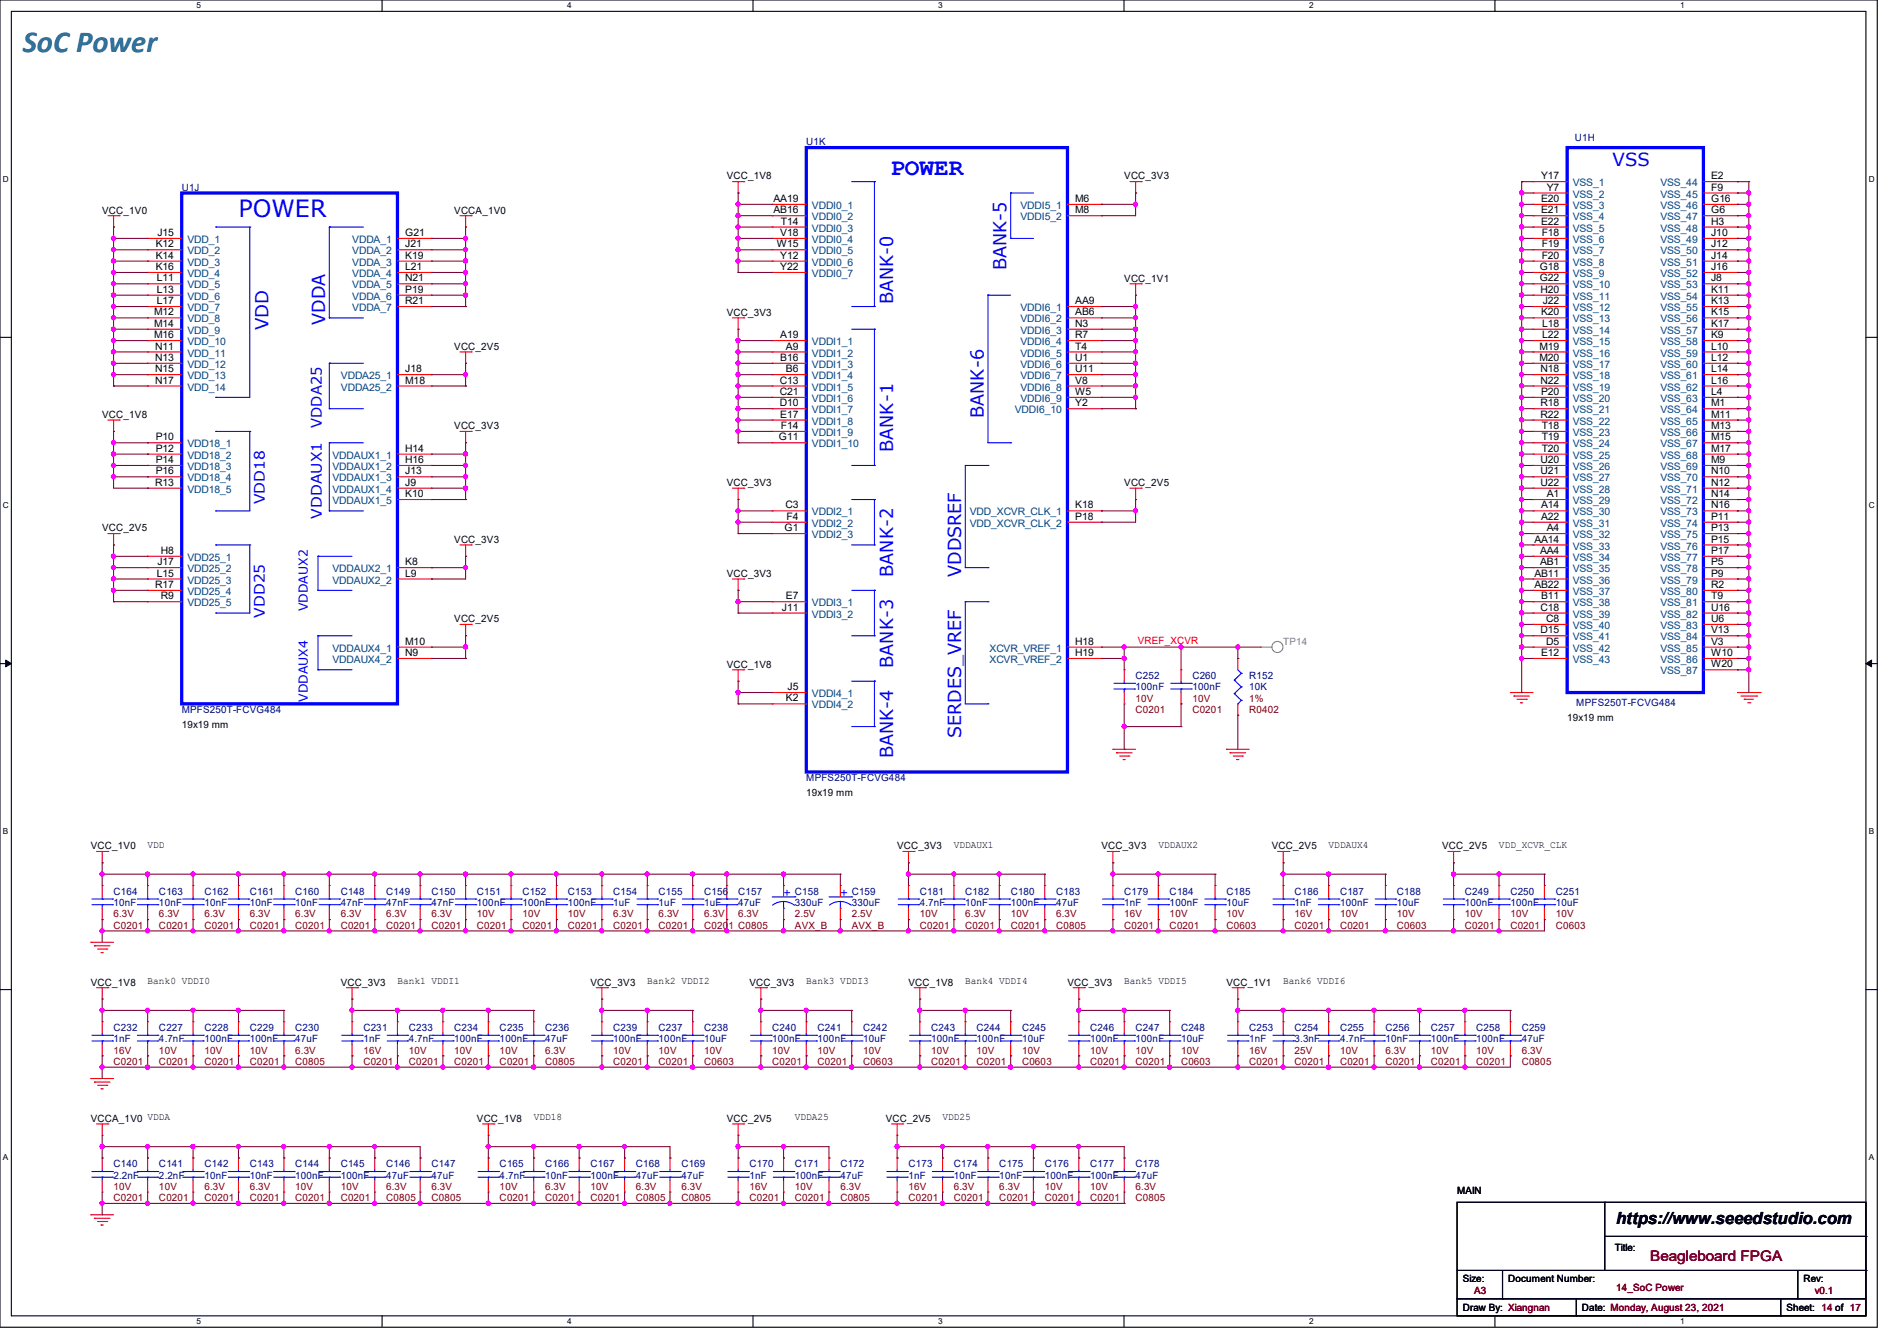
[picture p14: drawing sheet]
<svg xmlns="http://www.w3.org/2000/svg" width="297mm" height="210mm" viewBox="0 0 297 210" stroke-linecap="round" stroke-linejoin="round" font-family="sans-serif">
<defs><g id="words">
<text font-size="4.8" fill="#008080" x="3.6" y="8.1">SoC Power</text>
<g font-size="3.7" fill="#00f">
<text x="139.4" y="27.3">POWER</text>
<text x="37.3" y="34">POWER</text>
</g>
<g font-size="2.8" fill="#00f">
<text x="252.5" y="26">VSS</text>
<text x="139.8" y="47.7" transform="rotate(-90 139.8 47.7)">BANK-0</text>
<text x="157.6" y="42.3" transform="rotate(-90 157.6 42.3)">BANK-5</text>
<text x="42" y="51.7" transform="rotate(-90 42 51.7)">VDD</text>
<text x="50.9" y="50.8" transform="rotate(-90 50.9 50.8)">VDDA</text>
<text x="154.1" y="65.4" transform="rotate(-90 154.1 65.4)">BANK-6</text>
<text x="139.8" y="70.8" transform="rotate(-90 139.8 70.8)">BANK-1</text>
<text x="139.8" y="90.3" transform="rotate(-90 139.8 90.3)">BANK-2</text>
<text x="150.5" y="90.3" transform="rotate(-90 150.5 90.3)">VDDSREF</text>
<text x="139.8" y="104.6" transform="rotate(-90 139.8 104.6)">BANK-3</text>
<text x="139.8" y="118.8" transform="rotate(-90 139.8 118.8)">BANK-4</text>
<text x="150.5" y="115.6" transform="rotate(-90 150.5 115.6)">SERDES_VREF</text>
</g>
<text font-size="2.6" x="253" y="191.8">https://www.seeedstudio.com</text>
<g font-size="2.3" fill="#00f">
<text x="50.4" y="67" transform="rotate(-90 50.4 67)">VDDA25</text>
<text x="41.5" y="79" transform="rotate(-90 41.5 79)">VDD18</text>
<text x="50.4" y="81.2" transform="rotate(-90 50.4 81.2)">VDDAUX1</text>
<text x="41.5" y="96.7" transform="rotate(-90 41.5 96.7)">VDD25</text>
</g>
<text font-size="2.3" fill="#800000" x="258.4" y="197.5">Beagleboard FPGA</text>
<g font-size="1.9" fill="#00f">
<text x="48.2" y="95.7" transform="rotate(-90 48.2 95.7)">VDDAUX2</text>
<text x="48.2" y="109.9" transform="rotate(-90 48.2 109.9)">VDDAUX4</text>
<text x="122.7" y="140.5">+</text>
<text x="131.6" y="140.5">+</text>
</g>
<g font-size="1.6" fill="#000080">
<text x="126.2" y="22.8">U1K</text>
<text x="246.6" y="22.1">U1H</text>
<text x="28.4" y="29.9">U1J</text>
<text x="177.8" y="106.3">C252</text>
<text x="186.7" y="106.3">C260</text>
<text x="195.6" y="106.3">R152</text>
<text x="28.4" y="111.7">MPFS250T-FCVG484</text>
<text x="177.8" y="108.1">100nF</text>
<text x="186.7" y="108.1">100nF</text>
<text x="195.6" y="108.1">10K</text>
<text x="246.8" y="110.6">MPFS250T-FCVG484</text>
<text x="126.2" y="122.3">MPFS250T-FCVG484</text>
<text x="17.8" y="140.1">C164</text>
<text x="17.8" y="141.9">10nF</text>
<text x="24.9" y="140.1">C163</text>
<text x="24.9" y="141.9">10nF</text>
<text x="32" y="140.1">C162</text>
<text x="32" y="141.9">10nF</text>
<text x="39.1" y="140.1">C161</text>
<text x="39.1" y="141.9">10nF</text>
<text x="46.2" y="140.1">C160</text>
<text x="46.2" y="141.9">10nF</text>
<text x="53.3" y="140.1">C148</text>
<text x="53.3" y="141.9">47nF</text>
<text x="60.5" y="140.1">C149</text>
<text x="60.5" y="141.9">47nF</text>
<text x="67.6" y="140.1">C150</text>
<text x="67.6" y="141.9">47nF</text>
<text x="74.7" y="140.1">C151</text>
<text x="74.7" y="141.9">100nF</text>
<text x="81.8" y="140.1">C152</text>
<text x="81.8" y="141.9">100nF</text>
<text x="88.9" y="140.1">C153</text>
<text x="88.9" y="141.9">100nF</text>
<text x="96" y="140.1">C154</text>
<text x="96" y="141.9">1uF</text>
<text x="103.1" y="140.1">C155</text>
<text x="103.1" y="141.9">1uF</text>
<text x="110.2" y="140.1">C156</text>
<text x="110.2" y="141.9">1uF</text>
<text x="115.6" y="140.1">C157</text>
<text x="115.6" y="141.9">47uF</text>
<text x="124.5" y="140.1">C158</text>
<text x="124.5" y="141.9">330uF</text>
<text x="133.3" y="140.1">C159</text>
<text x="133.3" y="141.9">330uF</text>
<text x="144" y="140.1">C181</text>
<text x="144" y="141.9">4.7nF</text>
<text x="151.1" y="140.1">C182</text>
<text x="151.1" y="141.9">10nF</text>
<text x="158.2" y="140.1">C180</text>
<text x="158.2" y="141.9">100nF</text>
<text x="165.4" y="140.1">C183</text>
<text x="165.4" y="141.9">47uF</text>
<text x="176" y="140.1">C179</text>
<text x="176" y="141.9">1nF</text>
<text x="183.1" y="140.1">C184</text>
<text x="183.1" y="141.9">100nF</text>
<text x="192" y="140.1">C185</text>
<text x="192" y="141.9">10uF</text>
<text x="202.7" y="140.1">C186</text>
<text x="202.7" y="141.9">1nF</text>
<text x="209.8" y="140.1">C187</text>
<text x="209.8" y="141.9">100nF</text>
<text x="218.7" y="140.1">C188</text>
<text x="218.7" y="141.9">10uF</text>
<text x="229.4" y="140.1">C249</text>
<text x="229.4" y="141.9">100nF</text>
<text x="236.5" y="140.1">C250</text>
<text x="236.5" y="141.9">100nF</text>
<text x="243.6" y="140.1">C251</text>
<text x="243.6" y="141.9">10uF</text>
<text x="17.8" y="161.5">C232</text>
<text x="24.9" y="161.5">C227</text>
<text x="32" y="161.5">C228</text>
<text x="39.1" y="161.5">C229</text>
<text x="46.2" y="161.5">C230</text>
<text x="56.9" y="161.5">C231</text>
<text x="64" y="161.5">C233</text>
<text x="71.1" y="161.5">C234</text>
<text x="78.2" y="161.5">C235</text>
<text x="85.3" y="161.5">C236</text>
<text x="96" y="161.5">C239</text>
<text x="103.1" y="161.5">C237</text>
<text x="110.2" y="161.5">C238</text>
<text x="120.9" y="161.5">C240</text>
<text x="128" y="161.5">C241</text>
<text x="135.1" y="161.5">C242</text>
<text x="145.8" y="161.5">C243</text>
<text x="152.9" y="161.5">C244</text>
<text x="160" y="161.5">C245</text>
<text x="170.7" y="161.5">C246</text>
<text x="177.8" y="161.5">C247</text>
<text x="184.9" y="161.5">C248</text>
<text x="195.6" y="161.5">C253</text>
<text x="202.7" y="161.5">C254</text>
<text x="209.8" y="161.5">C255</text>
<text x="216.9" y="161.5">C256</text>
<text x="224" y="161.5">C257</text>
<text x="231.1" y="161.5">C258</text>
<text x="238.3" y="161.5">C259</text>
<text x="17.8" y="163.2">1nF</text>
<text x="24.9" y="163.2">4.7nF</text>
<text x="32" y="163.2">100nF</text>
<text x="39.1" y="163.2">100nF</text>
<text x="46.2" y="163.2">47uF</text>
<text x="56.9" y="163.2">1nF</text>
<text x="64" y="163.2">4.7nF</text>
<text x="71.1" y="163.2">100nF</text>
<text x="78.2" y="163.2">100nF</text>
<text x="85.3" y="163.2">47uF</text>
<text x="96" y="163.2">100nF</text>
<text x="103.1" y="163.2">100nF</text>
<text x="110.2" y="163.2">10uF</text>
<text x="120.9" y="163.2">100nF</text>
<text x="128" y="163.2">100nF</text>
<text x="135.1" y="163.2">10uF</text>
<text x="145.8" y="163.2">100nF</text>
<text x="152.9" y="163.2">100nF</text>
<text x="160" y="163.2">10uF</text>
<text x="170.7" y="163.2">100nF</text>
<text x="177.8" y="163.2">100nF</text>
<text x="184.9" y="163.2">10uF</text>
<text x="195.6" y="163.2">1nF</text>
<text x="202.7" y="163.2">3.3nF</text>
<text x="209.8" y="163.2">4.7nF</text>
<text x="216.9" y="163.2">10nF</text>
<text x="224" y="163.2">100nF</text>
<text x="231.1" y="163.2">100nF</text>
<text x="238.3" y="163.2">47uF</text>
<text x="17.8" y="182.8">C140</text>
<text x="17.8" y="184.6">2.2nF</text>
<text x="24.9" y="182.8">C141</text>
<text x="24.9" y="184.6">2.2nF</text>
<text x="32" y="182.8">C142</text>
<text x="32" y="184.6">10nF</text>
<text x="39.1" y="182.8">C143</text>
<text x="39.1" y="184.6">10nF</text>
<text x="46.2" y="182.8">C144</text>
<text x="46.2" y="184.6">100nF</text>
<text x="53.3" y="182.8">C145</text>
<text x="53.3" y="184.6">100nF</text>
<text x="60.5" y="182.8">C146</text>
<text x="60.5" y="184.6">47uF</text>
<text x="67.6" y="182.8">C147</text>
<text x="67.6" y="184.6">47uF</text>
<text x="78.2" y="182.8">C165</text>
<text x="78.2" y="184.6">4.7nF</text>
<text x="85.3" y="182.8">C166</text>
<text x="85.3" y="184.6">10nF</text>
<text x="92.5" y="182.8">C167</text>
<text x="92.5" y="184.6">100nF</text>
<text x="99.6" y="182.8">C168</text>
<text x="99.6" y="184.6">47uF</text>
<text x="106.7" y="182.8">C169</text>
<text x="106.7" y="184.6">47uF</text>
<text x="117.3" y="182.8">C170</text>
<text x="117.3" y="184.6">1nF</text>
<text x="124.5" y="182.8">C171</text>
<text x="124.5" y="184.6">100nF</text>
<text x="131.6" y="182.8">C172</text>
<text x="131.6" y="184.6">47uF</text>
<text x="142.2" y="182.8">C173</text>
<text x="142.2" y="184.6">1nF</text>
<text x="149.4" y="182.8">C174</text>
<text x="149.4" y="184.6">10nF</text>
<text x="156.5" y="182.8">C175</text>
<text x="156.5" y="184.6">10nF</text>
<text x="163.6" y="182.8">C176</text>
<text x="163.6" y="184.6">100nF</text>
<text x="170.7" y="182.8">C177</text>
<text x="170.7" y="184.6">100nF</text>
<text x="177.8" y="182.8">C178</text>
<text x="177.8" y="184.6">47uF</text>
</g>
<g font-size="1.6">
<text x="113.8" y="28.1">VCC_1V8</text>
<text x="176" y="28.1">VCC_3V3</text>
<text x="241.3" y="28.1">Y17</text>
<text x="242.2" y="29.8">Y7</text>
<text x="267.9" y="28.1">E2</text>
<text x="267.9" y="29.8">F9</text>
<text x="16" y="33.4">VCC_1V0</text>
<text x="71.1" y="33.4">VCCA_1V0</text>
<text x="121.1" y="31.6">AA19</text>
<text x="121.1" y="33.4">AB16</text>
<text x="122.3" y="35.2">T14</text>
<text x="168.4" y="31.6">M6</text>
<text x="168.4" y="33.4">M8</text>
<text x="241.3" y="31.6">E20</text>
<text x="241.3" y="33.4">E21</text>
<text x="241.3" y="35.2">E22</text>
<text x="267.9" y="31.6">G16</text>
<text x="267.9" y="33.4">G6</text>
<text x="267.9" y="35.2">H3</text>
<text x="24.4" y="38.7">K12</text>
<text x="24.4" y="40.5">K14</text>
<text x="24.6" y="37">J15</text>
<text x="63.5" y="37">G21</text>
<text x="63.5" y="38.7">J21</text>
<text x="63.5" y="40.5">K19</text>
<text x="121.6" y="38.7">W15</text>
<text x="122.2" y="37">V18</text>
<text x="122.2" y="40.5">Y12</text>
<text x="241.4" y="37">F18</text>
<text x="241.4" y="38.7">F19</text>
<text x="241.4" y="40.5">F20</text>
<text x="267.9" y="37">J10</text>
<text x="267.9" y="38.7">J12</text>
<text x="267.9" y="40.5">J14</text>
<text x="24.4" y="42.3">K16</text>
<text x="24.6" y="44.1">L11</text>
<text x="24.6" y="45.8">L13</text>
<text x="24.6" y="47.6">L17</text>
<text x="63.5" y="42.3">L21</text>
<text x="63.5" y="44.1">N21</text>
<text x="63.5" y="45.8">P19</text>
<text x="63.5" y="47.6">R21</text>
<text x="122.2" y="42.3">Y22</text>
<text x="168.4" y="47.6">AA9</text>
<text x="176" y="44.1">VCC_1V1</text>
<text x="241.1" y="42.3">G18</text>
<text x="241.1" y="44.1">G22</text>
<text x="241.2" y="45.8">H20</text>
<text x="241.6" y="47.6">J22</text>
<text x="267.9" y="42.3">J16</text>
<text x="267.9" y="44.1">J8</text>
<text x="267.9" y="45.8">K11</text>
<text x="267.9" y="47.6">K13</text>
<text x="24.1" y="49.4">M12</text>
<text x="24.1" y="51.2">M14</text>
<text x="24.1" y="53">M16</text>
<text x="113.8" y="49.4">VCC_3V3</text>
<text x="122.2" y="53">A19</text>
<text x="168.4" y="49.4">AB6</text>
<text x="168.4" y="53">R7</text>
<text x="168.4" y="51.2">N3</text>
<text x="241.3" y="49.4">K20</text>
<text x="241.5" y="51.2">L18</text>
<text x="241.5" y="53">L22</text>
<text x="267.9" y="49.4">K15</text>
<text x="267.9" y="51.2">K17</text>
<text x="267.9" y="53">K9</text>
<text x="24.3" y="54.7">N11</text>
<text x="24.3" y="56.5">N13</text>
<text x="24.3" y="58.3">N15</text>
<text x="63.5" y="58.3">J18</text>
<text x="71.1" y="54.8">VCC_2V5</text>
<text x="122.2" y="56.5">B16</text>
<text x="123.1" y="54.7">A9</text>
<text x="123.1" y="58.3">B6</text>
<text x="168.4" y="58.3">U11</text>
<text x="168.4" y="56.5">U1</text>
<text x="168.4" y="54.7">T4</text>
<text x="241" y="54.7">M19</text>
<text x="241" y="56.5">M20</text>
<text x="241.2" y="58.3">N18</text>
<text x="267.9" y="54.7">L10</text>
<text x="267.9" y="56.5">L12</text>
<text x="267.9" y="58.3">L14</text>
<text x="16" y="65.4">VCC_1V8</text>
<text x="24.3" y="60.1">N17</text>
<text x="63.5" y="60.1">M18</text>
<text x="122.1" y="60.1">C13</text>
<text x="122.1" y="61.8">C21</text>
<text x="122.1" y="63.6">D10</text>
<text x="122.2" y="65.4">E17</text>
<text x="168.4" y="61.8">W5</text>
<text x="168.4" y="63.6">Y2</text>
<text x="168.4" y="60.1">V8</text>
<text x="241.2" y="60.1">N22</text>
<text x="241.2" y="63.6">R18</text>
<text x="241.2" y="65.4">R22</text>
<text x="241.3" y="61.8">P20</text>
<text x="267.9" y="60.1">L16</text>
<text x="267.9" y="61.8">L4</text>
<text x="267.9" y="63.6">M1</text>
<text x="267.9" y="65.4">M11</text>
<text x="24.4" y="69">P10</text>
<text x="24.4" y="70.7">P12</text>
<text x="63.5" y="70.7">H14</text>
<text x="71.1" y="67.2">VCC_3V3</text>
<text x="122" y="69">G11</text>
<text x="122.3" y="67.2">F14</text>
<text x="241.4" y="67.2">T18</text>
<text x="241.4" y="69">T19</text>
<text x="241.4" y="70.7">T20</text>
<text x="267.9" y="67.2">M13</text>
<text x="267.9" y="69">M15</text>
<text x="267.9" y="70.7">M17</text>
<text x="24.3" y="76.1">R13</text>
<text x="24.4" y="72.5">P14</text>
<text x="24.4" y="74.3">P16</text>
<text x="63.5" y="72.5">H16</text>
<text x="63.5" y="74.3">J13</text>
<text x="63.5" y="76.1">J9</text>
<text x="63.5" y="77.9">K10</text>
<text x="113.8" y="76.1">VCC_3V3</text>
<text x="176" y="76.1">VCC_2V5</text>
<text x="241.2" y="72.5">U20</text>
<text x="241.2" y="74.3">U21</text>
<text x="241.2" y="76.1">U22</text>
<text x="242.2" y="77.9">A1</text>
<text x="267.9" y="72.5">M9</text>
<text x="267.9" y="74.3">N10</text>
<text x="267.9" y="76.1">N12</text>
<text x="267.9" y="77.9">N14</text>
<text x="16" y="83.2">VCC_2V5</text>
<text x="122.8" y="83.2">G1</text>
<text x="123" y="79.6">C3</text>
<text x="123.1" y="81.4">F4</text>
<text x="168.4" y="79.6">K18</text>
<text x="168.4" y="81.4">P18</text>
<text x="241.3" y="79.6">A14</text>
<text x="241.3" y="81.4">A22</text>
<text x="242.2" y="83.2">A4</text>
<text x="267.9" y="79.6">N16</text>
<text x="267.9" y="81.4">P11</text>
<text x="267.9" y="83.2">P13</text>
<text x="24.6" y="88.5">J17</text>
<text x="25.2" y="86.7">H8</text>
<text x="63.5" y="88.5">K8</text>
<text x="71.1" y="85">VCC_3V3</text>
<text x="240.2" y="85">AA14</text>
<text x="241.1" y="86.7">AA4</text>
<text x="241.1" y="88.5">AB1</text>
<text x="267.9" y="85">P15</text>
<text x="267.9" y="86.7">P17</text>
<text x="267.9" y="88.5">P5</text>
<text x="24.3" y="92.1">R17</text>
<text x="24.6" y="90.3">L15</text>
<text x="25.2" y="93.9">R9</text>
<text x="63.5" y="90.3">L9</text>
<text x="113.8" y="90.3">VCC_3V3</text>
<text x="122.4" y="95.6">J11</text>
<text x="123.1" y="93.9">E7</text>
<text x="240.2" y="90.3">AB11</text>
<text x="240.2" y="92.1">AB22</text>
<text x="241.2" y="95.6">C18</text>
<text x="241.3" y="93.9">B11</text>
<text x="267.9" y="90.3">P9</text>
<text x="267.9" y="92.1">R2</text>
<text x="267.9" y="93.9">T9</text>
<text x="267.9" y="95.6">U16</text>
<text x="63.5" y="101">M10</text>
<text x="71.1" y="97.4">VCC_2V5</text>
<text x="168.4" y="101">H18</text>
<text x="241.2" y="99.2">D15</text>
<text x="242.1" y="97.4">C8</text>
<text x="242.1" y="101">D5</text>
<text x="267.9" y="97.4">U6</text>
<text x="267.9" y="99.2">V13</text>
<text x="267.9" y="101">V3</text>
<text x="63.5" y="102.7">N9</text>
<text x="113.8" y="104.6">VCC_1V8</text>
<text x="168.4" y="102.7">H19</text>
<text x="241.3" y="102.7">E12</text>
<text x="267.9" y="102.7">W10</text>
<text x="267.9" y="104.5">W20</text>
<text x="123.1" y="109.9">K2</text>
<text x="123.3" y="108.1">J5</text>
<text x="245.4" y="112.9">19x19 mm</text>
<text x="28.4" y="114">19x19 mm</text>
<text x="126.2" y="124.7">19x19 mm</text>
<text x="14.2" y="133">VCC_1V0</text>
<text x="23.1" y="132.8">VDD</text>
<text x="140.5" y="133">VCC_3V3</text>
<text x="149.3" y="132.8">VDDAUX1</text>
<text x="172.5" y="133">VCC_3V3</text>
<text x="181.4" y="132.8">VDDAUX2</text>
<text x="199.1" y="133">VCC_2V5</text>
<text x="208" y="132.8">VDDAUX4</text>
<text x="225.8" y="133">VCC_2V5</text>
<text x="234.7" y="132.8">VDD_XCVR_CLK</text>
<text x="14.2" y="154.3">VCC_1V8</text>
<text x="23.1" y="154.1">Bank0 VDDI0</text>
<text x="53.3" y="154.3">VCC_3V3</text>
<text x="62.2" y="154.1">Bank1 VDDI1</text>
<text x="92.5" y="154.3">VCC_3V3</text>
<text x="101.3" y="154.1">Bank2 VDDI2</text>
<text x="117.3" y="154.3">VCC_3V3</text>
<text x="126.2" y="154.1">Bank3 VDDI3</text>
<text x="142.2" y="154.3">VCC_1V8</text>
<text x="151.1" y="154.1">Bank4 VDDI4</text>
<text x="167.1" y="154.3">VCC_3V3</text>
<text x="176" y="154.1">Bank5 VDDI5</text>
<text x="192" y="154.3">VCC_1V1</text>
<text x="200.9" y="154.1">Bank6 VDDI6</text>
<text x="14.2" y="175.7">VCCA_1V0 VDDA</text>
<text x="74.7" y="175.7">VCC_1V8</text>
<text x="83.6" y="175.5">VDD18</text>
<text x="113.8" y="175.7">VCC_2V5</text>
<text x="124.5" y="175.5">VDDA25</text>
<text x="138.7" y="175.7">VCC_2V5</text>
<text x="147.6" y="175.5">VDD25</text>
<text x="228.1" y="187.1">MAIN</text>
<text x="252.8" y="196">Title:</text>
<text x="229" y="200.7">Size:</text>
<text x="236.1" y="200.7">Document Number:</text>
<text x="282.4" y="200.7">Rev:</text>
<text x="229" y="205.4">Draw By: Xiangnan</text>
<text x="247.7" y="205.4">Date: Monday, August 23, 2021</text>
<text x="279.7" y="205.4">Sheet: 14 of 17</text>
</g>
<g font-size="1.6" fill="#004080">
<text x="246.2" y="29.2">VSS_1</text>
<text x="260" y="29.2">VSS_44</text>
<text x="127.1" y="32.7">VDDI0_1</text>
<text x="127.1" y="34.5">VDDI0_2</text>
<text x="159.8" y="32.7">VDDI5_1</text>
<text x="159.8" y="34.5">VDDI5_2</text>
<text x="246.2" y="30.9">VSS_2</text>
<text x="246.2" y="32.7">VSS_3</text>
<text x="246.2" y="34.5">VSS_4</text>
<text x="260" y="30.9">VSS_45</text>
<text x="260" y="32.7">VSS_46</text>
<text x="260" y="34.5">VSS_47</text>
<text x="29.3" y="38.1">VDD_1</text>
<text x="29.3" y="39.8">VDD_2</text>
<text x="29.3" y="41.6">VDD_3</text>
<text x="55.2" y="38.1">VDDA_1</text>
<text x="55.2" y="39.8">VDDA_2</text>
<text x="55.2" y="41.6">VDDA_3</text>
<text x="127.1" y="36.3">VDDI0_3</text>
<text x="127.1" y="38.1">VDDI0_4</text>
<text x="127.1" y="39.8">VDDI0_5</text>
<text x="127.1" y="41.6">VDDI0_6</text>
<text x="246.2" y="36.3">VSS_5</text>
<text x="246.2" y="38.1">VSS_6</text>
<text x="246.2" y="39.8">VSS_7</text>
<text x="246.2" y="41.6">VSS_8</text>
<text x="260" y="36.3">VSS_48</text>
<text x="260" y="38.1">VSS_49</text>
<text x="260" y="39.8">VSS_50</text>
<text x="260" y="41.6">VSS_51</text>
<text x="29.3" y="43.4">VDD_4</text>
<text x="29.3" y="45.2">VDD_5</text>
<text x="29.3" y="46.9">VDD_6</text>
<text x="55.2" y="43.4">VDDA_4</text>
<text x="55.2" y="45.2">VDDA_5</text>
<text x="55.2" y="46.9">VDDA_6</text>
<text x="127.1" y="43.4">VDDI0_7</text>
<text x="246.2" y="43.4">VSS_9</text>
<text x="246.2" y="45.2">VSS_10</text>
<text x="246.2" y="46.9">VSS_11</text>
<text x="260" y="43.4">VSS_52</text>
<text x="260" y="45.2">VSS_53</text>
<text x="260" y="46.9">VSS_54</text>
<text x="29.3" y="48.7">VDD_7</text>
<text x="29.3" y="50.5">VDD_8</text>
<text x="29.3" y="52.3">VDD_9</text>
<text x="55.2" y="48.7">VDDA_7</text>
<text x="159.8" y="48.7">VDDI6_1</text>
<text x="159.8" y="50.5">VDDI6_2</text>
<text x="159.8" y="52.3">VDDI6_3</text>
<text x="246.2" y="48.7">VSS_12</text>
<text x="246.2" y="50.5">VSS_13</text>
<text x="246.2" y="52.3">VSS_14</text>
<text x="260" y="48.7">VSS_55</text>
<text x="260" y="50.5">VSS_56</text>
<text x="260" y="52.3">VSS_57</text>
<text x="29.3" y="54.1">VDD_10</text>
<text x="29.3" y="55.8">VDD_11</text>
<text x="29.3" y="57.6">VDD_12</text>
<text x="29.3" y="59.4">VDD_13</text>
<text x="53.4" y="59.4">VDDA25_1</text>
<text x="127.1" y="54.1">VDDI1_1</text>
<text x="127.1" y="55.8">VDDI1_2</text>
<text x="127.1" y="57.6">VDDI1_3</text>
<text x="127.1" y="59.4">VDDI1_4</text>
<text x="159.8" y="54.1">VDDI6_4</text>
<text x="159.8" y="59.4">VDDI6_7</text>
<text x="159.8" y="57.6">VDDI6_6</text>
<text x="159.8" y="55.8">VDDI6_5</text>
<text x="246.2" y="54.1">VSS_15</text>
<text x="246.2" y="55.8">VSS_16</text>
<text x="246.2" y="57.6">VSS_17</text>
<text x="246.2" y="59.4">VSS_18</text>
<text x="260" y="54.1">VSS_58</text>
<text x="260" y="55.8">VSS_59</text>
<text x="260" y="57.6">VSS_60</text>
<text x="260" y="59.4">VSS_61</text>
<text x="29.3" y="61.2">VDD_14</text>
<text x="53.4" y="61.2">VDDA25_2</text>
<text x="127.1" y="61.2">VDDI1_5</text>
<text x="127.1" y="63">VDDI1_6</text>
<text x="127.1" y="64.7">VDDI1_7</text>
<text x="158.9" y="64.7">VDDI6_10</text>
<text x="159.8" y="63">VDDI6_9</text>
<text x="159.8" y="61.2">VDDI6_8</text>
<text x="246.2" y="61.2">VSS_19</text>
<text x="246.2" y="63">VSS_20</text>
<text x="246.2" y="64.7">VSS_21</text>
<text x="260" y="61.2">VSS_62</text>
<text x="260" y="63">VSS_63</text>
<text x="260" y="64.7">VSS_64</text>
<text x="29.3" y="70.1">VDD18_1</text>
<text x="29.3" y="71.8">VDD18_2</text>
<text x="52.1" y="71.8">VDDAUX1_1</text>
<text x="127.1" y="66.5">VDDI1_8</text>
<text x="127.1" y="68.3">VDDI1_9</text>
<text x="127.1" y="70.1">VDDI1_10</text>
<text x="246.2" y="66.5">VSS_22</text>
<text x="246.2" y="68.3">VSS_23</text>
<text x="246.2" y="70.1">VSS_24</text>
<text x="246.2" y="71.8">VSS_25</text>
<text x="260" y="66.5">VSS_65</text>
<text x="260" y="68.3">VSS_66</text>
<text x="260" y="70.1">VSS_67</text>
<text x="260" y="71.8">VSS_68</text>
<text x="29.3" y="73.6">VDD18_3</text>
<text x="29.3" y="75.4">VDD18_4</text>
<text x="29.3" y="77.2">VDD18_5</text>
<text x="52.1" y="73.6">VDDAUX1_2</text>
<text x="52.1" y="75.4">VDDAUX1_3</text>
<text x="52.1" y="77.2">VDDAUX1_4</text>
<text x="246.2" y="73.6">VSS_26</text>
<text x="246.2" y="75.4">VSS_27</text>
<text x="246.2" y="77.2">VSS_28</text>
<text x="260" y="73.6">VSS_69</text>
<text x="260" y="75.4">VSS_70</text>
<text x="260" y="77.2">VSS_71</text>
<text x="52.1" y="79">VDDAUX1_5</text>
<text x="127.1" y="80.7">VDDI2_1</text>
<text x="127.1" y="82.5">VDDI2_2</text>
<text x="151.8" y="80.7">VDD_XCVR_CLK_1</text>
<text x="151.8" y="82.5">VDD_XCVR_CLK_2</text>
<text x="246.2" y="79">VSS_29</text>
<text x="246.2" y="80.7">VSS_30</text>
<text x="246.2" y="82.5">VSS_31</text>
<text x="260" y="79">VSS_72</text>
<text x="260" y="80.7">VSS_73</text>
<text x="260" y="82.5">VSS_74</text>
<text x="29.3" y="87.8">VDD25_1</text>
<text x="29.3" y="89.6">VDD25_2</text>
<text x="52.1" y="89.6">VDDAUX2_1</text>
<text x="127.1" y="84.3">VDDI2_3</text>
<text x="246.2" y="84.3">VSS_32</text>
<text x="246.2" y="86.1">VSS_33</text>
<text x="246.2" y="87.8">VSS_34</text>
<text x="246.2" y="89.6">VSS_35</text>
<text x="260" y="84.3">VSS_75</text>
<text x="260" y="86.1">VSS_76</text>
<text x="260" y="87.8">VSS_77</text>
<text x="260" y="89.6">VSS_78</text>
<text x="29.3" y="91.4">VDD25_3</text>
<text x="29.3" y="93.2">VDD25_4</text>
<text x="29.3" y="95">VDD25_5</text>
<text x="52.1" y="91.4">VDDAUX2_2</text>
<text x="127.1" y="95">VDDI3_1</text>
<text x="246.2" y="91.4">VSS_36</text>
<text x="246.2" y="93.2">VSS_37</text>
<text x="246.2" y="95">VSS_38</text>
<text x="260" y="91.4">VSS_79</text>
<text x="260" y="93.2">VSS_80</text>
<text x="260" y="95">VSS_81</text>
<text x="127.1" y="96.7">VDDI3_2</text>
<text x="246.2" y="96.7">VSS_39</text>
<text x="246.2" y="98.5">VSS_40</text>
<text x="246.2" y="100.3">VSS_41</text>
<text x="260" y="96.7">VSS_82</text>
<text x="260" y="98.5">VSS_83</text>
<text x="260" y="100.3">VSS_84</text>
<text x="52.1" y="102.1">VDDAUX4_1</text>
<text x="52.1" y="103.8">VDDAUX4_2</text>
<text x="154.9" y="102.1">XCVR_VREF_1</text>
<text x="154.9" y="103.8">XCVR_VREF_2</text>
<text x="246.2" y="102.1">VSS_42</text>
<text x="246.2" y="103.8">VSS_43</text>
<text x="260" y="102.1">VSS_85</text>
<text x="260" y="103.8">VSS_86</text>
<text x="260" y="105.6">VSS_87</text>
<text x="127.1" y="109.2">VDDI4_1</text>
<text x="127.1" y="111">VDDI4_2</text>
</g>
<text font-size="1.6" fill="#f00" x="178.1" y="100.8">VREF_XCVR</text>
<text font-size="1.6" fill="#808080" x="200.9" y="101">TP14</text>
<g font-size="1.6" fill="#800000">
<text x="177.8" y="111.7">C0201</text>
<text x="177.8" y="109.9">10V</text>
<text x="186.7" y="111.7">C0201</text>
<text x="186.7" y="109.9">10V</text>
<text x="195.6" y="109.9">1%</text>
<text x="195.6" y="111.7">R0402</text>
<text x="17.8" y="143.7">6.3V</text>
<text x="24.9" y="143.7">6.3V</text>
<text x="32" y="143.7">6.3V</text>
<text x="39.1" y="143.7">6.3V</text>
<text x="46.2" y="143.7">6.3V</text>
<text x="53.3" y="143.7">6.3V</text>
<text x="60.5" y="143.7">6.3V</text>
<text x="67.6" y="143.7">6.3V</text>
<text x="74.7" y="143.7">10V</text>
<text x="81.8" y="143.7">10V</text>
<text x="88.9" y="143.7">10V</text>
<text x="96" y="143.7">6.3V</text>
<text x="103.1" y="143.7">6.3V</text>
<text x="110.2" y="143.7">6.3V</text>
<text x="115.6" y="143.7">6.3V</text>
<text x="124.5" y="143.7">2.5V</text>
<text x="133.3" y="143.7">2.5V</text>
<text x="144" y="143.7">10V</text>
<text x="151.1" y="143.7">6.3V</text>
<text x="158.2" y="143.7">10V</text>
<text x="165.4" y="143.7">6.3V</text>
<text x="176" y="143.7">16V</text>
<text x="183.1" y="143.7">10V</text>
<text x="192" y="143.7">10V</text>
<text x="202.7" y="143.7">16V</text>
<text x="209.8" y="143.7">10V</text>
<text x="218.7" y="143.7">10V</text>
<text x="229.4" y="143.7">10V</text>
<text x="236.5" y="143.7">10V</text>
<text x="243.6" y="143.7">10V</text>
<text x="17.8" y="145.5">C0201</text>
<text x="24.9" y="145.5">C0201</text>
<text x="32" y="145.5">C0201</text>
<text x="39.1" y="145.5">C0201</text>
<text x="46.2" y="145.5">C0201</text>
<text x="53.3" y="145.5">C0201</text>
<text x="60.5" y="145.5">C0201</text>
<text x="67.6" y="145.5">C0201</text>
<text x="74.7" y="145.5">C0201</text>
<text x="81.8" y="145.5">C0201</text>
<text x="88.9" y="145.5">C0201</text>
<text x="96" y="145.5">C0201</text>
<text x="103.1" y="145.5">C0201</text>
<text x="110.2" y="145.5">C0201 C0805</text>
<text x="124.5" y="145.5">AVX_B</text>
<text x="133.3" y="145.5">AVX_B</text>
<text x="144" y="145.5">C0201</text>
<text x="151.1" y="145.5">C0201</text>
<text x="158.2" y="145.5">C0201</text>
<text x="165.4" y="145.5">C0805</text>
<text x="176" y="145.5">C0201</text>
<text x="183.1" y="145.5">C0201</text>
<text x="192" y="145.5">C0603</text>
<text x="202.7" y="145.5">C0201</text>
<text x="209.8" y="145.5">C0201</text>
<text x="218.7" y="145.5">C0603</text>
<text x="229.4" y="145.5">C0201</text>
<text x="236.5" y="145.5">C0201</text>
<text x="243.6" y="145.5">C0603</text>
<text x="17.8" y="166.8">C0201</text>
<text x="17.8" y="165">16V</text>
<text x="24.9" y="166.8">C0201</text>
<text x="24.9" y="165">10V</text>
<text x="32" y="166.8">C0201</text>
<text x="32" y="165">10V</text>
<text x="39.1" y="166.8">C0201</text>
<text x="39.1" y="165">10V</text>
<text x="46.2" y="166.8">C0805</text>
<text x="46.2" y="165">6.3V</text>
<text x="56.9" y="166.8">C0201</text>
<text x="56.9" y="165">16V</text>
<text x="64" y="166.8">C0201</text>
<text x="64" y="165">10V</text>
<text x="71.1" y="166.8">C0201</text>
<text x="71.1" y="165">10V</text>
<text x="78.2" y="166.8">C0201</text>
<text x="78.2" y="165">10V</text>
<text x="85.3" y="166.8">C0805</text>
<text x="85.3" y="165">6.3V</text>
<text x="96" y="166.8">C0201</text>
<text x="96" y="165">10V</text>
<text x="103.1" y="166.8">C0201</text>
<text x="103.1" y="165">10V</text>
<text x="110.2" y="166.8">C0603</text>
<text x="110.2" y="165">10V</text>
<text x="120.9" y="166.8">C0201</text>
<text x="120.9" y="165">10V</text>
<text x="128" y="166.8">C0201</text>
<text x="128" y="165">10V</text>
<text x="135.1" y="166.8">C0603</text>
<text x="135.1" y="165">10V</text>
<text x="145.8" y="166.8">C0201</text>
<text x="145.8" y="165">10V</text>
<text x="152.9" y="166.8">C0201</text>
<text x="152.9" y="165">10V</text>
<text x="160" y="166.8">C0603</text>
<text x="160" y="165">10V</text>
<text x="170.7" y="166.8">C0201</text>
<text x="170.7" y="165">10V</text>
<text x="177.8" y="166.8">C0201</text>
<text x="177.8" y="165">10V</text>
<text x="184.9" y="166.8">C0603</text>
<text x="184.9" y="165">10V</text>
<text x="195.6" y="166.8">C0201</text>
<text x="195.6" y="165">16V</text>
<text x="202.7" y="166.8">C0201</text>
<text x="202.7" y="165">25V</text>
<text x="209.8" y="166.8">C0201</text>
<text x="209.8" y="165">10V</text>
<text x="216.9" y="166.8">C0201</text>
<text x="216.9" y="165">6.3V</text>
<text x="224" y="166.8">C0201</text>
<text x="224" y="165">10V</text>
<text x="231.1" y="166.8">C0201</text>
<text x="231.1" y="165">10V</text>
<text x="238.3" y="166.8">C0805</text>
<text x="238.3" y="165">6.3V</text>
<text x="17.8" y="188.1">C0201</text>
<text x="17.8" y="186.3">10V</text>
<text x="24.9" y="188.1">C0201</text>
<text x="24.9" y="186.3">10V</text>
<text x="32" y="188.1">C0201</text>
<text x="32" y="186.3">6.3V</text>
<text x="39.1" y="188.1">C0201</text>
<text x="39.1" y="186.3">6.3V</text>
<text x="46.2" y="188.1">C0201</text>
<text x="46.2" y="186.3">10V</text>
<text x="53.3" y="188.1">C0201</text>
<text x="53.3" y="186.3">10V</text>
<text x="60.5" y="188.1">C0805</text>
<text x="60.5" y="186.3">6.3V</text>
<text x="67.6" y="188.1">C0805</text>
<text x="67.6" y="186.3">6.3V</text>
<text x="78.2" y="188.1">C0201</text>
<text x="78.2" y="186.3">10V</text>
<text x="85.3" y="188.1">C0201</text>
<text x="85.3" y="186.3">6.3V</text>
<text x="92.5" y="188.1">C0201</text>
<text x="92.5" y="186.3">10V</text>
<text x="99.6" y="188.1">C0805</text>
<text x="99.6" y="186.3">6.3V</text>
<text x="106.7" y="188.1">C0805</text>
<text x="106.7" y="186.3">6.3V</text>
<text x="117.3" y="188.1">C0201</text>
<text x="117.3" y="186.3">16V</text>
<text x="124.5" y="188.1">C0201</text>
<text x="124.5" y="186.3">10V</text>
<text x="131.6" y="188.1">C0805</text>
<text x="131.6" y="186.3">6.3V</text>
<text x="142.2" y="188.1">C0201</text>
<text x="142.2" y="186.3">16V</text>
<text x="149.4" y="188.1">C0201</text>
<text x="149.4" y="186.3">6.3V</text>
<text x="156.5" y="188.1">C0201</text>
<text x="156.5" y="186.3">6.3V</text>
<text x="163.6" y="188.1">C0201</text>
<text x="163.6" y="186.3">10V</text>
<text x="170.7" y="188.1">C0201</text>
<text x="170.7" y="186.3">10V</text>
<text x="177.8" y="188.1">C0805</text>
<text x="177.8" y="186.3">6.3V</text>
<text x="230.8" y="202.7">A3</text>
<text x="253" y="202.2">14_SoC Power</text>
<text x="284.1" y="202.7">v0.1</text>
</g>
<g font-size="1.3">
<text x="30.8" y="1.3">5</text>
<text x="88.8" y="1.3">4</text>
<text x="146.9" y="1.3">3</text>
<text x="205" y="1.3">2</text>
<text x="263.1" y="1.3">1</text>
<text x=".5" y="28.4">D</text>
<text x="292.6" y="28.4">D</text>
<text x=".5" y="79.5">C</text>
<text x="292.6" y="79.5">C</text>
<text x=".5" y="130.6">B</text>
<text x="292.6" y="130.6">B</text>
<text x=".5" y="181.7">A</text>
<text x="292.6" y="181.7">A</text>
<text x="30.8" y="207.4">5</text>
<text x="88.8" y="207.4">4</text>
<text x="146.9" y="207.4">3</text>
<text x="205" y="207.4">2</text>
<text x="263.1" y="207.4">1</text>
</g>
</g></defs>
<path d="M0 0h293.9v207.9h-293.9zM1.8 1.8h290.3v204.3h-290.3z" fill="none" stroke="#000" stroke-width=".17"/>
<g fill="#fff">
<path d="M30.8 .2h.7v1.4h-.7z"/>
<path d="M30.8 206.2h.7v1.4h-.7z"/>
</g>
<path d="M59.8 0v1.8M59.8 206.1v1.8" fill="none" stroke="#000" stroke-width=".17"/>
<g fill="#fff">
<path d="M88.8 .2h.7v1.4h-.7z"/>
<path d="M88.8 206.2h.7v1.4h-.7z"/>
</g>
<path d="M117.9 0v1.8M117.9 206.1v1.8" fill="none" stroke="#000" stroke-width=".17"/>
<g fill="#fff">
<path d="M146.9 .2h.7v1.4h-.7z"/>
<path d="M146.9 206.2h.7v1.4h-.7z"/>
</g>
<path d="M176 0v1.8M176 206.1v1.8" fill="none" stroke="#000" stroke-width=".17"/>
<g fill="#fff">
<path d="M205 .2h.7v1.4h-.7z"/>
<path d="M205 206.2h.7v1.4h-.7z"/>
</g>
<path d="M234.1 0v1.8M234.1 206.1v1.8" fill="none" stroke="#000" stroke-width=".17"/>
<g fill="#fff">
<path d="M263.1 .2h.6v1.4h-.6z"/>
<path d="M263.1 206.2h.6v1.4h-.6z"/>
<path d="M.5 27.3h.9v1.4h-.9z"/>
<path d="M292.6 27.3h.9v1.4h-.9z"/>
<path d="M.5 78.4h.9v1.4h-.9z"/>
<path d="M292.6 78.4h.9v1.4h-.9z"/>
</g>
<path d="M0 52.8h1.8M292.1 52.8h1.8" fill="none" stroke="#000" stroke-width=".17"/>
<g fill="#fff">
<path d="M.5 129.5h.8v1.4h-.8z"/>
<path d="M292.6 129.5h.8v1.4h-.8z"/>
</g>
<path d="M0 103.9h1.8M292.1 103.9h1.8" fill="none" stroke="#000" stroke-width=".17"/>
<path d="M.9 103.4l.9 .5-.9 .5zM292.1 103.9l.9-.5v1z" fill="#000" stroke="#000" stroke-width=".16"/>
<g fill="#fff">
<path d="M.5 180.5h.8v1.4h-.8z"/>
<path d="M292.6 180.5h.8v1.4h-.8z"/>
</g>
<g fill="none" stroke="#000" stroke-width=".17">
<path d="M0 155h1.8M292.1 155h1.8M228.1 188.3h64v17.8h-64zM228.1 199h64M235.2 199v4.4M251.2 188.3h.1M251.2 188.3v10.7M251.2 193.6h40.9M281.5 199v4.4M292.1 199h.1M292.1 193.6h.1M228.1 203.4h.1"/>
<path d="M228.1 203.4h64M235.2 203.4h.1M246.8 206.1h.1M246.8 203.4v2.7M278.8 206.1h.1M278.8 203.4v2.7M281.5 203.4h.1"/>
</g>
<g fill="none" stroke="#f00" stroke-width=".17">
<path d="M16.9 33.8h1.8M17.8 35.6h.1M17.8 33.8v1.8M18.7 33.8h.1M23.1 37.3h.1M23.1 39.1h.1M23.1 37.3h5.3M23.1 39.1h5.3M62.2 37.3h5.4M62.2 39.1h5.4M67.6 37.3h.1M67.6 39.1h.1"/>
<path d="M72 33.8h1.8M72.9 35.6h.1M72.9 33.8v1.8M73.8 33.8h.1M114.7 28.4h1.8M115.6 30.2h.1M115.6 28.4v1.8M116.5 28.4h.1M120.9 32h.1M120.9 33.8h.1M120.9 35.6h.1M120.9 37.3h.1"/>
<path d="M120.9 39.1h.1M120.9 33.8h5.3M120.9 32h5.3M120.9 35.6h5.3M120.9 37.3h5.3M120.9 39.1h5.3M167.1 33.8h5.4M167.1 32h5.4M172.5 32h.1M172.5 33.8h.1M176.9 28.4h1.8M177.8 30.2h.1"/>
<path d="M177.8 28.4v1.8M178.7 28.4h.1M240 28.4h.1M240 30.2h.1M240 32h.1M240 33.8h.1M240 35.6h.1M240 37.3h.1M240 39.1h.1M240 33.8h5.4M240 28.4h5.4M240 32h5.4"/>
<path d="M240 35.6h5.4M240 37.3h5.4M240 39.1h5.4M240 30.2h5.4M266.7 33.8h5.3M266.7 28.4h5.3M266.7 32h5.3M266.7 35.6h5.3M266.7 37.3h5.3M266.7 39.1h5.3M266.7 30.2h5.3M272 28.4h.1"/>
<path d="M272 30.2h.1M272 32h.1M272 33.8h.1M272 35.6h.1M272 37.3h.1M272 39.1h.1M23.1 40.9h.1M23.1 42.7h.1M23.1 44.4h.1M23.1 46.2h.1M23.1 48h.1M23.1 49.8h.1"/>
<path d="M23.1 51.6h.1M23.1 53.3h.1M23.1 55.1h.1M23.1 56.9h.1M23.1 58.7h.1M23.1 55.1h5.3M23.1 49.8h5.3M23.1 44.4h5.3M23.1 40.9h5.3M23.1 42.7h5.3M23.1 53.3h5.3M23.1 56.9h5.3"/>
<path d="M23.1 58.7h5.3M23.1 48h5.3M23.1 51.6h5.3M23.1 46.2h5.3M62.2 44.4h5.4M62.2 40.9h5.4M62.2 42.7h5.4M62.2 58.7h5.4M62.2 48h5.4M62.2 46.2h5.4M67.6 40.9h.1M67.6 42.7h.1"/>
<path d="M67.6 44.4h.1M67.6 46.2h.1M67.6 48h.1M67.6 58.7h.1M72 55.1h1.8M72.9 56.9h.1M72.9 55.1v1.8M73.8 55.1h.1M114.7 49.8h1.8M115.6 51.6h.1M115.6 49.8v1.8M116.5 49.8h.1"/>
<path d="M120.9 40.9h.1M120.9 42.7h.1M120.9 53.3h.1M120.9 55.1h.1M120.9 56.9h.1M120.9 58.7h.1M120.9 55.1h5.3M120.9 40.9h5.3M120.9 42.7h5.3M120.9 53.3h5.3M120.9 56.9h5.3M120.9 58.7h5.3"/>
<path d="M167.1 55.1h5.4M167.1 49.8h5.4M167.1 53.3h5.4M167.1 56.9h5.4M167.1 58.7h5.4M167.1 48h5.4M167.1 51.6h5.4M172.5 48h.1M172.5 49.8h.1M172.5 53.3h.1M172.5 51.6h.1M172.5 58.7h.1"/>
<path d="M172.5 56.9h.1M172.5 55.1h.1M176.9 44.4h1.8M177.8 46.2h.1M177.8 44.4v1.8M178.7 44.4h.1M240 40.9h.1M240 42.7h.1M240 44.4h.1M240 46.2h.1M240 48h.1M240 49.8h.1"/>
<path d="M240 51.6h.1M240 53.3h.1M240 55.1h.1M240 56.9h.1M240 58.7h.1M240 55.1h5.4M240 49.8h5.4M240 44.4h5.4M240 40.9h5.4M240 42.7h5.4M240 53.3h5.4M240 56.9h5.4"/>
<path d="M240 58.7h5.4M240 48h5.4M240 51.6h5.4M240 46.2h5.4M266.7 55.1h5.3M266.7 49.8h5.3M266.7 44.4h5.3M266.7 40.9h5.3M266.7 42.7h5.3M266.7 53.3h5.3M266.7 56.9h5.3M266.7 58.7h5.3"/>
<path d="M266.7 48h5.3M266.7 51.6h5.3M266.7 46.2h5.3M272 40.9h.1M272 42.7h.1M272 44.4h.1M272 46.2h.1M272 48h.1M272 49.8h.1M272 51.6h.1M272 53.3h.1M272 55.1h.1"/>
<path d="M272 56.9h.1M272 58.7h.1M16.9 65.8h1.8M17.8 67.6h.1M17.8 65.8v1.8M18.7 65.8h.1M23.1 60.5h.1M23.1 69.3h.1M23.1 71.1h.1M23.1 72.9h.1M23.1 74.7h.1M23.1 76.5h.1"/>
<path d="M23.1 76.5h5.3M23.1 60.5h5.3M23.1 69.3h5.3M23.1 71.1h5.3M23.1 72.9h5.3M23.1 74.7h5.3M62.2 76.5h5.4M62.2 60.5h5.4M62.2 71.1h5.4M62.2 72.9h5.4M62.2 74.7h5.4M62.2 78.2h5.4"/>
<path d="M67.6 60.5h.1M67.6 71.1h.1M67.6 72.9h.1M67.6 74.7h.1M67.6 76.5h.1M67.6 78.2h.1M72 67.6h1.8M72.9 69.3h.1M72.9 67.6v1.7M73.8 67.6h.1M114.7 76.5h1.8M115.6 78.2h.1"/>
<path d="M115.6 76.5v1.7M116.5 76.5h.1M120.9 60.5h.1M120.9 62.2h.1M120.9 64h.1M120.9 65.8h.1M120.9 67.6h.1M120.9 69.3h.1M120.9 67.6h5.3M120.9 65.8h5.3M120.9 60.5h5.3M120.9 62.2h5.3"/>
<path d="M120.9 64h5.3M120.9 69.3h5.3M167.1 60.5h5.4M167.1 62.2h5.4M167.1 64h5.4M172.5 62.2h.1M172.5 64h.1M172.5 60.5h.1M176.9 76.5h1.8M177.8 78.2h.1M177.8 76.5v1.7M178.7 76.5h.1"/>
<path d="M240 60.5h.1M240 62.2h.1M240 64h.1M240 65.8h.1M240 67.6h.1M240 69.3h.1M240 71.1h.1M240 72.9h.1M240 74.7h.1M240 76.5h.1M240 78.2h.1M240 67.6h5.4"/>
<path d="M240 76.5h5.4M240 65.8h5.4M240 60.5h5.4M240 62.2h5.4M240 64h5.4M240 69.3h5.4M240 71.1h5.4M240 72.9h5.4M240 74.7h5.4M240 78.2h5.4M266.7 67.6h5.3M266.7 76.5h5.3"/>
<path d="M266.7 65.8h5.3M266.7 60.5h5.3M266.7 62.2h5.3M266.7 64h5.3M266.7 69.3h5.3M266.7 71.1h5.3M266.7 72.9h5.3M266.7 74.7h5.3M266.7 78.2h5.3M272 60.5h.1M272 62.2h.1M272 64h.1"/>
<path d="M272 65.8h.1M272 67.6h.1M272 69.3h.1M272 71.1h.1M272 72.9h.1M272 74.7h.1M272 76.5h.1M272 78.2h.1M16.9 83.6h1.8M17.8 85.3h.1M17.8 83.6v1.7M18.7 83.6h.1"/>
<path d="M23.1 87.1h.1M23.1 88.9h.1M23.1 90.7h.1M23.1 92.5h.1M23.1 94.2h.1M23.1 90.7h5.3M23.1 94.2h5.3M23.1 87.1h5.3M23.1 88.9h5.3M23.1 92.5h5.3M62.2 90.7h5.4M62.2 88.9h5.4"/>
<path d="M67.6 88.9h.1M67.6 90.7h.1M72 97.8h1.8M72 85.3h1.8M72.9 99.6h.1M72.9 87.1h.1M72.9 85.3v1.8M72.9 97.8v1.8M73.8 97.8h.1M73.8 85.3h.1M114.7 90.7h1.8M115.6 92.5h.1"/>
<path d="M115.6 90.7v1.8M116.5 90.7h.1M120.9 80h.1M120.9 81.8h.1M120.9 83.6h.1M120.9 94.2h.1M120.9 96h.1M120.9 83.6h5.3M120.9 80h5.3M120.9 81.8h5.3M120.9 94.2h5.3M120.9 96h5.3"/>
<path d="M167.1 80h5.4M167.1 81.8h5.4M172.5 80h.1M172.5 81.8h.1M240 80h.1M240 81.8h.1M240 83.6h.1M240 85.3h.1M240 87.1h.1M240 88.9h.1M240 90.7h.1M240 92.5h.1"/>
<path d="M240 94.2h.1M240 96h.1M240 97.8h.1M240 99.6h.1M240 97.8h5.4M240 90.7h5.4M240 85.3h5.4M240 83.6h5.4M240 80h5.4M240 81.8h5.4M240 94.2h5.4M240 96h5.4"/>
<path d="M240 87.1h5.4M240 88.9h5.4M240 92.5h5.4M240 99.6h5.4M266.7 97.8h5.3M266.7 90.7h5.3M266.7 85.3h5.3M266.7 83.6h5.3M266.7 80h5.3M266.7 81.8h5.3M266.7 94.2h5.3M266.7 96h5.3"/>
<path d="M266.7 87.1h5.3M266.7 88.9h5.3M266.7 92.5h5.3M266.7 99.6h5.3M272 80h.1M272 81.8h.1M272 83.6h.1M272 85.3h.1M272 87.1h.1M272 88.9h.1M272 90.7h.1M272 92.5h.1"/>
<path d="M272 94.2h.1M272 96h.1M272 97.8h.1M272 99.6h.1M62.2 101.3h5.4M62.2 103.1h5.4M67.6 101.3h.1M67.6 103.1h.1M114.7 104.9h1.8M115.6 106.7h.1M115.6 104.9v1.8M116.5 104.9h.1"/>
<path d="M120.9 108.5h.1M120.9 110.2h.1M120.9 108.5h5.3M120.9 110.2h5.3M167.1 101.3h5.4M167.1 103.1h5.4M172.5 101.3h.1M172.5 103.1h.1M174.2 117.3h.1M174.2 117.3h3.6M174.8 117.9h.1M174.8 117.9h2.4"/>
<path d="M175.3 118.4h1.4M175.9 119h.1M175.9 119h.3M176 104.9h.1M176 110.2h.1M176 104.9v1.8M176 108.5v1.7M176.7 118.4h.1M184.9 104.9h.1M184.9 110.2h.1M184.9 104.9v1.8M184.9 108.5v1.7"/>
<path d="M192 117.3h.1M192 117.3h3.6M192.6 117.9h.1M192.6 117.9h2.4M193.1 118.4h1.4M193.6 119h.1M193.6 119h.4M193.8 103.1h.1M193.8 112h.1M193.8 103.1v1.8M193.8 110.2v1.8M194.5 118.4h.1"/>
<path d="M236.5 108.5h.1M236.5 108.5h3.5M237 109h.1M237 109h2.5M237.5 109.5h1.5M238.1 110.1h.1M238.1 110.1h.3M239 109.5h.1M240 101.3h.1M240 103.1h.1M240 101.3h5.4M240 103.1h5.4"/>
<path d="M266.7 104.9h5.3M266.7 101.3h5.3M266.7 103.1h5.3M272 101.3h.1M272 103.1h.1M272 104.9h.1M272 108.5h3.6M272.6 109h2.4M273.1 109.5h.1M273.1 109.5h1.4M273.6 110.1h.4M274 110.1h.1"/>
<path d="M275 109h.1M275.6 108.5h.1M15.1 133.3h1.8M16 135.1h.1M16 138.7h.1M16 133.3v1.8M16 138.7v1.8M16.9 133.3h.1M23.1 138.7h.1M23.1 138.7v1.8M30.2 138.7h.1M30.2 138.7v1.8"/>
<path d="M37.3 138.7h.1M37.3 138.7v1.8M44.4 138.7h.1M44.4 138.7v1.8M51.6 138.7h.1M51.6 138.7v1.8M58.7 138.7h.1M58.7 138.7v1.8M65.8 138.7h.1M65.8 138.7v1.8M72.9 138.7h.1M72.9 138.7v1.8"/>
<path d="M80 138.7h.1M80 138.7v1.8M87.1 138.7h.1M87.1 138.7v1.8M94.2 138.7h.1M94.2 138.7v1.8M101.3 138.7h.1M101.3 138.7v1.8M108.5 138.7h.1M108.5 138.7v1.8M113.8 138.7h.1M113.8 138.7v1.8"/>
<path d="M122.7 138.7h.1M122.7 138.7v1.8M131.6 138.7h.1M131.6 138.7v1.8M141.4 133.3h1.7M142.2 135.1h.1M142.2 138.7h.1M142.2 133.3v1.8M142.2 138.7v1.8M143.1 133.3h.1M149.4 138.7h.1M149.4 138.7v1.8"/>
<path d="M156.5 138.7h.1M156.5 138.7v1.8M163.6 138.7h.1M163.6 138.7v1.8M173.4 133.3h1.7M174.2 135.1h.1M174.2 138.7h.1M174.2 133.3v1.8M174.2 138.7v1.8M175.1 133.3h.1M181.4 138.7h.1M181.4 138.7v1.8"/>
<path d="M190.2 138.7h.1M190.2 138.7v1.8M200 133.3h1.8M200.9 135.1h.1M200.9 138.7h.1M200.9 133.3v1.8M200.9 138.7v1.8M201.8 133.3h.1M208 138.7h.1M208 138.7v1.8M216.9 138.7h.1M216.9 138.7v1.8"/>
<path d="M226.7 133.3h1.8M227.6 135.1h.1M227.6 138.7h.1M227.6 133.3v1.8M227.6 138.7v1.8M228.5 133.3h.1M234.7 138.7h.1M234.7 138.7v1.8M241.8 138.7h.1M241.8 138.7v1.8M14.2 147.6h.1M14.2 147.6h3.6"/>
<path d="M14.8 148.1h.1M14.8 148.1h2.4M15.1 154.7h1.8M15.3 148.6h1.4M15.8 149.2h.1M15.8 149.2h.4M16 156.5h.1M16 144h.1M16 142.2v1.8M16 154.7v1.8M16.7 148.6h.1M16.9 154.7h.1"/>
<path d="M23.1 144h.1M23.1 142.2v1.8M30.2 144h.1M30.2 142.2v1.8M37.3 144h.1M37.3 142.2v1.8M44.4 144h.1M44.4 142.2v1.8M51.6 144h.1M51.6 142.2v1.8M54.2 154.7h1.8M55.1 156.5h.1"/>
<path d="M55.1 154.7v1.8M56 154.7h.1M58.7 144h.1M58.7 142.2v1.8M65.8 144h.1M65.8 142.2v1.8M72.9 144h.1M72.9 142.2v1.8M80 144h.1M80 142.2v1.8M87.1 144h.1M87.1 142.2v1.8"/>
<path d="M93.3 154.7h1.8M94.2 156.5h.1M94.2 144h.1M94.2 142.2v1.8M94.2 154.7v1.8M95.1 154.7h.1M101.3 144h.1M101.3 142.2v1.8M108.5 144h.1M108.5 142.2v1.8M113.8 144h.1M113.8 142.2v1.8"/>
<path d="M118.2 154.7h1.8M119.1 156.5h.1M119.1 154.7v1.8M120 154.7h.1M122.7 144h.1M122.7 142.2v1.8M131.6 144h.1M131.6 142.2v1.8M142.2 144h.1M142.2 142.2v1.8M143.1 154.7h1.8M144 156.5h.1"/>
<path d="M144 154.7v1.8M144.9 154.7h.1M149.4 144h.1M149.4 142.2v1.8M156.5 144h.1M156.5 142.2v1.8M163.6 144h.1M163.6 142.2v1.8M168 154.7h1.8M168.9 156.5h.1M168.9 154.7v1.8M169.8 154.7h.1"/>
<path d="M174.2 144h.1M174.2 142.2v1.8M181.4 144h.1M181.4 142.2v1.8M190.2 144h.1M190.2 142.2v1.8M192.9 154.7h1.8M193.8 156.5h.1M193.8 154.7v1.8M194.7 154.7h.1M200.9 144h.1M200.9 142.2v1.8"/>
<path d="M208 144h.1M208 142.2v1.8M216.9 144h.1M216.9 142.2v1.8M227.6 144h.1M227.6 142.2v1.8M234.7 144h.1M234.7 142.2v1.8M241.8 144h.1M241.8 142.2v1.8M14.2 168.9h.1M14.2 168.9h3.6"/>
<path d="M14.8 169.5h.1M14.8 169.5h2.4M15.1 176h1.8M15.3 170h1.4M15.8 170.5h.1M15.8 170.5h.4M16 177.8h.1M16 160h.1M16 165.4h.1M16 160v1.8M16 163.6v1.8M16 176v1.8"/>
<path d="M16.7 170h.1M16.9 176h.1M23.1 160h.1M23.1 165.4h.1M23.1 160v1.8M23.1 163.6v1.8M30.2 160h.1M30.2 165.4h.1M30.2 160v1.8M30.2 163.6v1.8M37.3 160h.1M37.3 165.4h.1"/>
<path d="M37.3 160v1.8M37.3 163.6v1.8M44.4 160h.1M44.4 165.4h.1M44.4 160v1.8M44.4 163.6v1.8M55.1 160h.1M55.1 165.4h.1M55.1 160v1.8M55.1 163.6v1.8M62.2 160h.1M62.2 165.4h.1"/>
<path d="M62.2 160v1.8M62.2 163.6v1.8M69.3 160h.1M69.3 165.4h.1M69.3 160v1.8M69.3 163.6v1.8M75.6 176h1.7M76.5 177.8h.1M76.5 160h.1M76.5 165.4h.1M76.5 160v1.8M76.5 163.6v1.8"/>
<path d="M76.5 176v1.8M77.3 176h.1M83.6 160h.1M83.6 165.4h.1M83.6 160v1.8M83.6 163.6v1.8M94.2 160h.1M94.2 165.4h.1M94.2 160v1.8M94.2 163.6v1.8M101.3 160h.1M101.3 165.4h.1"/>
<path d="M101.3 160v1.8M101.3 163.6v1.8M108.5 160h.1M108.5 165.4h.1M108.5 160v1.8M108.5 163.6v1.8M114.7 176h1.8M115.6 177.8h.1M115.6 176v1.8M116.5 176h.1M119.1 160h.1M119.1 165.4h.1"/>
<path d="M119.1 160v1.8M119.1 163.6v1.8M126.2 160h.1M126.2 165.4h.1M126.2 160v1.8M126.2 163.6v1.8M133.3 160h.1M133.3 165.4h.1M133.3 160v1.8M133.3 163.6v1.8M139.6 176h1.8M140.5 177.8h.1"/>
<path d="M140.5 176v1.8M141.4 176h.1M144 160h.1M144 165.4h.1M144 160v1.8M144 163.6v1.8M151.1 160h.1M151.1 165.4h.1M151.1 160v1.8M151.1 163.6v1.8M158.2 160h.1M158.2 165.4h.1"/>
<path d="M158.2 160v1.8M158.2 163.6v1.8M168.9 160h.1M168.9 165.4h.1M168.9 160v1.8M168.9 163.6v1.8M176 160h.1M176 165.4h.1M176 160v1.8M176 163.6v1.8M183.1 160h.1M183.1 165.4h.1"/>
<path d="M183.1 160v1.8M183.1 163.6v1.8M193.8 160h.1M193.8 165.4h.1M193.8 160v1.8M193.8 163.6v1.8M200.9 160h.1M200.9 165.4h.1M200.9 160v1.8M200.9 163.6v1.8M208 160h.1M208 165.4h.1"/>
<path d="M208 160v1.8M208 163.6v1.8M215.1 160h.1M215.1 165.4h.1M215.1 160v1.8M215.1 163.6v1.8M222.2 160h.1M222.2 165.4h.1M222.2 160v1.8M222.2 163.6v1.8M229.4 160h.1M229.4 165.4h.1"/>
<path d="M229.4 160v1.8M229.4 163.6v1.8M236.5 160h.1M236.5 165.4h.1M236.5 160v1.8M236.5 163.6v1.8M14.2 190.2h.1M14.2 190.2h3.6M14.8 190.8h.1M14.8 190.8h2.4M15.3 191.3h1.4M15.8 191.9h.1"/>
<path d="M15.8 191.9h.4M16 181.4h.1M16 186.7h.1M16 181.4v1.7M16 184.9v1.8M16.7 191.3h.1M23.1 181.4h.1M23.1 186.7h.1M23.1 181.4v1.7M23.1 184.9v1.8M30.2 181.4h.1M30.2 186.7h.1"/>
<path d="M30.2 181.4v1.7M30.2 184.9v1.8M37.3 181.4h.1M37.3 186.7h.1M37.3 181.4v1.7M37.3 184.9v1.8M44.4 181.4h.1M44.4 186.7h.1M44.4 181.4v1.7M44.4 184.9v1.8M51.6 181.4h.1M51.6 186.7h.1"/>
<path d="M51.6 181.4v1.7M51.6 184.9v1.8M58.7 181.4h.1M58.7 186.7h.1M58.7 181.4v1.7M58.7 184.9v1.8M65.8 181.4h.1M65.8 186.7h.1M65.8 181.4v1.7M65.8 184.9v1.8M76.5 181.4h.1M76.5 186.7h.1"/>
<path d="M76.5 181.4v1.7M76.5 184.9v1.8M83.6 181.4h.1M83.6 186.7h.1M83.6 181.4v1.7M83.6 184.9v1.8M90.7 181.4h.1M90.7 186.7h.1M90.7 181.4v1.7M90.7 184.9v1.8M97.8 181.4h.1M97.8 186.7h.1"/>
<path d="M97.8 181.4v1.7M97.8 184.9v1.8M104.9 181.4h.1M104.9 186.7h.1M104.9 181.4v1.7M104.9 184.9v1.8M115.6 181.4h.1M115.6 186.7h.1M115.6 181.4v1.7M115.6 184.9v1.8M122.7 181.4h.1M122.7 186.7h.1"/>
<path d="M122.7 181.4v1.7M122.7 184.9v1.8M129.8 181.4h.1M129.8 186.7h.1M129.8 181.4v1.7M129.8 184.9v1.8M140.5 181.4h.1M140.5 186.7h.1M140.5 181.4v1.7M140.5 184.9v1.8M147.6 181.4h.1M147.6 186.7h.1"/>
<path d="M147.6 181.4v1.7M147.6 184.9v1.8M154.7 181.4h.1M154.7 186.7h.1M154.7 181.4v1.7M154.7 184.9v1.8M161.8 181.4h.1M161.8 186.7h.1M161.8 181.4v1.7M161.8 184.9v1.8M168.9 181.4h.1M168.9 186.7h.1"/>
<path d="M168.9 181.4v1.7M168.9 184.9v1.8M176 181.4h.1M176 186.7h.1M176 181.4v1.7M176 184.9v1.8"/>
</g>
<g fill="none" stroke="#00f" stroke-width=".17">
<path d="M33.8 35.6h.1M33.8 35.6h5.3M39.1 35.6h.1M39.1 35.6v26.6h-5.3M51.6 35.6h.1M51.6 35.6v14.2M51.6 35.6h5.3M133.3 28.4h3.6M136.9 28.4h.1M136.9 28.4v19.6M158.2 37.3h.1M158.2 30.2h.1"/>
<path d="M158.2 37.3h3.6M158.2 30.2h3.6M158.2 30.2v7.1M51.6 49.8h.1M51.6 56.9h.1M51.6 56.9v7.1M51.6 49.8h5.3M51.6 56.9h5.3M133.3 48h3.6M133.3 51.6h3.6M136.9 48h.1M136.9 51.6h.1"/>
<path d="M136.9 51.6v21.3M154.7 46.2h.1M154.7 46.2v23.1h3.5M154.7 46.2h3.5M33.8 62.2h.1M33.8 67.6h.1M33.8 67.6h5.3M39.1 67.6h.1M39.1 67.6v12.4h-5.3M51.6 64h.1M51.6 69.3h.1M51.6 69.3v10.7"/>
<path d="M51.6 69.3h5.3M51.6 64h5.3M133.3 72.9h3.6M133.3 78.2h3.6M136.9 72.9h.1M136.9 78.2h.1M136.9 78.2v7.1M151.1 72.9h.1M151.1 72.9h3.6M151.1 72.9v16h3.6M154.7 72.9h.1M158.2 69.3h.1"/>
<path d="M33.8 80h.1M33.8 85.3h.1M33.8 96h.1M33.8 85.3h5.3M39.1 85.3h.1M39.1 85.3v10.7h-5.3M49.8 87.1h.1M49.8 92.5h.1M49.8 99.6h.1M49.8 99.6h5.3M49.8 92.5h5.3M49.8 87.1v5.4"/>
<path d="M49.8 99.6v5.3M49.8 87.1h5.3M51.6 80h.1M51.6 80h5.3M133.3 85.3h3.6M133.3 99.6h3.6M133.3 92.5h3.6M136.9 85.3h.1M136.9 92.5h.1M136.9 99.6h.1M136.9 92.5v7.1M151.1 94.2h.1"/>
<path d="M151.1 94.2v16h3.6M151.1 94.2h3.6M154.7 88.9h.1M154.7 94.2h.1M49.8 104.9h.1M49.8 104.9h5.3M133.3 113.8h3.6M133.3 106.7h3.6M136.9 113.8h.1M136.9 106.7h.1M136.9 106.7v7.1M154.7 110.2h.1"/>
<path d="M174.4 107h3.2M174.4 107.9h3.2M176 107.9h.1M176 107h.1M176 106.7v.3M176 107.9v.6M177.6 107h.1M177.6 107.9h.1M183.3 107h3.2M183.3 107.9h3.2M184.9 107.9h.1M184.9 107h.1"/>
<path d="M184.9 106.7v.3M184.9 107.9v.6M186.5 107h.1M186.5 107.9h.1M193.3 106.5h.1M193.3 108.6h.1M193.3 106.5l1.1 1.1M193.3 108.6l1.1 1.1M193.8 110.2h.1M193.8 104.9l.6 .6M194.4 105.5h.1M194.4 107.6h.1"/>
<path d="M194.4 109.7h.1M194.4 105.5l-1.1 1M194.4 107.6l-1.1 1M194.4 109.7l-.6 .5M14.4 140.8h3.2M14.4 141.7h3.2M16 141.7h.1M16 140.8h.1M16 140.5v.3M16 141.7v.5M17.6 140.8h.1M17.6 141.7h.1"/>
<path d="M21.5 140.8h3.2M21.5 141.7h3.2M23.1 141.7h.1M23.1 140.8h.1M23.1 140.5v.3M23.1 141.7v.5M24.7 140.8h.1M24.7 141.7h.1M28.6 140.8h3.2M28.6 141.7h3.2M30.2 141.7h.1M30.2 140.8h.1"/>
<path d="M30.2 140.5v.3M30.2 141.7v.5M31.8 140.8h.1M31.8 141.7h.1M35.7 140.8h3.2M35.7 141.7h3.2M37.3 141.7h.1M37.3 140.8h.1M37.3 140.5v.3M37.3 141.7v.5M38.9 140.8h.1M38.9 141.7h.1"/>
<path d="M42.8 140.8h3.3M42.8 141.7h3.3M44.4 141.7h.1M44.4 140.8h.1M44.4 140.5v.3M44.4 141.7v.5M46.1 140.8h.1M46.1 141.7h.1M50 140.8h3.2M50 141.7h3.2M51.6 141.7h.1M51.6 140.8h.1"/>
<path d="M51.6 140.5v.3M51.6 141.7v.5M53.2 140.8h.1M53.2 141.7h.1M57.1 140.8h3.2M57.1 141.7h3.2M58.7 141.7h.1M58.7 140.8h.1M58.7 140.5v.3M58.7 141.7v.5M60.3 140.8h.1M60.3 141.7h.1"/>
<path d="M64.2 140.8h3.2M64.2 141.7h3.2M65.8 141.7h.1M65.8 140.8h.1M65.8 140.5v.3M65.8 141.7v.5M67.4 140.8h.1M67.4 141.7h.1M71.3 140.8h3.2M71.3 141.7h3.2M72.9 141.7h.1M72.9 140.8h.1"/>
<path d="M72.9 140.5v.3M72.9 141.7v.5M74.5 140.8h.1M74.5 141.7h.1M78.4 140.8h3.2M78.4 141.7h3.2M80 141.7h.1M80 140.8h.1M80 140.5v.3M80 141.7v.5M81.6 140.8h.1M81.6 141.7h.1"/>
<path d="M85.5 140.8h3.2M85.5 141.7h3.2M87.1 141.7h.1M87.1 140.8h.1M87.1 140.5v.3M87.1 141.7v.5M88.7 140.8h.1M88.7 141.7h.1M92.6 140.8h3.2M92.6 141.7h3.2M94.2 141.7h.1M94.2 140.8h.1"/>
<path d="M94.2 140.5v.3M94.2 141.7v.5M95.8 140.8h.1M95.8 141.7h.1M99.7 140.8h3.3M99.7 141.7h3.3M101.3 141.7h.1M101.3 140.8h.1M101.3 140.5v.3M101.3 141.7v.5M103 140.8h.1M103 141.7h.1"/>
<path d="M106.8 140.8h3.3M106.8 141.7h3.3M108.5 141.7h.1M108.5 140.8h.1M108.5 140.5v.3M108.5 141.7v.5M110.1 140.8h.1M110.1 141.7h.1M112.2 140.8h3.2M112.2 141.7h3.2M113.8 141.7h.1M113.8 140.8h.1"/>
<path d="M113.8 140.5v.3M113.8 141.7v.5M115.4 140.8h.1M115.4 141.7h.1M120.9 140.5h3.6M122.7 142.2h.1M122.7 141.2l1.1 .2 .6 .4M122.7 141.2l-.8 .1-.9 .5M122.7 141.2v1M124.5 140.5h.1M129.8 140.5h3.5M131.6 142.2h.1"/>
<path d="M131.6 141.2l1 .2 .7 .4M131.6 141.2l-.8 .1-1 .5M131.6 141.2v1M133.3 140.5h.1M140.6 140.8h3.2M140.6 141.7h3.2M142.2 141.7h.1M142.2 140.8h.1M142.2 140.5v.3M142.2 141.7v.5M143.8 140.8h.1M143.8 141.7h.1"/>
<path d="M147.7 140.8h3.3M147.7 141.7h3.3M149.4 141.7h.1M149.4 140.8h.1M149.4 140.5v.3M149.4 141.7v.5M151 140.8h.1M151 141.7h.1M154.9 140.8h3.2M154.9 141.7h3.2M156.5 141.7h.1M156.5 140.8h.1"/>
<path d="M156.5 140.5v.3M156.5 141.7v.5M158.1 140.8h.1M158.1 141.7h.1M162 140.8h3.2M162 141.7h3.2M163.6 141.7h.1M163.6 140.8h.1M163.6 140.5v.3M163.6 141.7v.5M165.2 140.8h.1M165.2 141.7h.1"/>
<path d="M172.6 140.8h3.3M172.6 141.7h3.3M174.2 141.7h.1M174.2 140.8h.1M174.2 140.5v.3M174.2 141.7v.5M175.9 140.8h.1M175.9 141.7h.1M179.7 140.8h3.3M179.7 141.7h3.3M181.4 141.7h.1M181.4 140.8h.1"/>
<path d="M181.4 140.5v.3M181.4 141.7v.5M183 140.8h.1M183 141.7h.1M188.6 140.8h3.3M188.6 141.7h3.3M190.2 141.7h.1M190.2 140.8h.1M190.2 140.5v.3M190.2 141.7v.5M191.9 140.8h.1M191.9 141.7h.1"/>
<path d="M199.3 140.8h3.2M199.3 141.7h3.2M200.9 141.7h.1M200.9 140.8h.1M200.9 140.5v.3M200.9 141.7v.5M202.5 140.8h.1M202.5 141.7h.1M206.4 140.8h3.2M206.4 141.7h3.2M208 141.7h.1M208 140.8h.1"/>
<path d="M208 140.5v.3M208 141.7v.5M209.6 140.8h.1M209.6 141.7h.1M215.3 140.8h3.2M215.3 141.7h3.2M216.9 141.7h.1M216.9 140.8h.1M216.9 140.5v.3M216.9 141.7v.5M218.5 140.8h.1M218.5 141.7h.1"/>
<path d="M226 140.8h3.2M226 141.7h3.2M227.6 141.7h.1M227.6 140.8h.1M227.6 140.5v.3M227.6 141.7v.5M229.2 140.8h.1M229.2 141.7h.1M233.1 140.8h3.2M233.1 141.7h3.2M234.7 141.7h.1M234.7 140.8h.1"/>
<path d="M234.7 140.5v.3M234.7 141.7v.5M236.3 140.8h.1M236.3 141.7h.1M240.2 140.8h3.2M240.2 141.7h3.2M241.8 141.7h.1M241.8 140.8h.1M241.8 140.5v.3M241.8 141.7v.5M243.4 140.8h.1M243.4 141.7h.1"/>
<path d="M14.4 162.1h3.2M14.4 163h3.2M16 163h.1M16 162.1h.1M16 161.8v.3M16 163v.6M17.6 162.1h.1M17.6 163h.1M21.5 162.1h3.2M21.5 163h3.2M23.1 163h.1M23.1 162.1h.1"/>
<path d="M23.1 161.8v.3M23.1 163v.6M24.7 162.1h.1M24.7 163h.1M28.6 162.1h3.2M28.6 163h3.2M30.2 163h.1M30.2 162.1h.1M30.2 161.8v.3M30.2 163v.6M31.8 162.1h.1M31.8 163h.1"/>
<path d="M35.7 162.1h3.2M35.7 163h3.2M37.3 163h.1M37.3 162.1h.1M37.3 161.8v.3M37.3 163v.6M38.9 162.1h.1M38.9 163h.1M42.8 162.1h3.3M42.8 163h3.3M44.4 163h.1M44.4 162.1h.1"/>
<path d="M44.4 161.8v.3M44.4 163v.6M46.1 162.1h.1M46.1 163h.1M53.5 162.1h3.2M53.5 163h3.2M55.1 163h.1M55.1 162.1h.1M55.1 161.8v.3M55.1 163v.6M56.7 162.1h.1M56.7 163h.1"/>
<path d="M60.6 162.1h3.2M60.6 163h3.2M62.2 163h.1M62.2 162.1h.1M62.2 161.8v.3M62.2 163v.6M63.8 162.1h.1M63.8 163h.1M67.7 162.1h3.3M67.7 163h3.3M69.3 163h.1M69.3 162.1h.1"/>
<path d="M69.3 161.8v.3M69.3 163v.6M71 162.1h.1M71 163h.1M74.8 162.1h3.3M74.8 163h3.3M76.5 163h.1M76.5 162.1h.1M76.5 161.8v.3M76.5 163v.6M78.1 162.1h.1M78.1 163h.1"/>
<path d="M82 162.1h3.2M82 163h3.2M83.6 163h.1M83.6 162.1h.1M83.6 161.8v.3M83.6 163v.6M85.2 162.1h.1M85.2 163h.1M92.6 162.1h3.2M92.6 163h3.2M94.2 163h.1M94.2 162.1h.1"/>
<path d="M94.2 161.8v.3M94.2 163v.6M95.8 162.1h.1M95.8 163h.1M99.7 162.1h3.3M99.7 163h3.3M101.3 163h.1M101.3 162.1h.1M101.3 161.8v.3M101.3 163v.6M103 162.1h.1M103 163h.1"/>
<path d="M106.8 162.1h3.3M106.8 163h3.3M108.5 163h.1M108.5 162.1h.1M108.5 161.8v.3M108.5 163v.6M110.1 162.1h.1M110.1 163h.1M117.5 162.1h3.2M117.5 163h3.2M119.1 163h.1M119.1 162.1h.1"/>
<path d="M119.1 161.8v.3M119.1 163v.6M120.7 162.1h.1M120.7 163h.1M124.6 162.1h3.2M124.6 163h3.2M126.2 163h.1M126.2 162.1h.1M126.2 161.8v.3M126.2 163v.6M127.8 162.1h.1M127.8 163h.1"/>
<path d="M131.7 162.1h3.3M131.7 163h3.3M133.3 163h.1M133.3 162.1h.1M133.3 161.8v.3M133.3 163v.6M135 162.1h.1M135 163h.1M142.4 162.1h3.2M142.4 163h3.2M144 163h.1M144 162.1h.1"/>
<path d="M144 161.8v.3M144 163v.6M145.6 162.1h.1M145.6 163h.1M149.5 162.1h3.2M149.5 163h3.2M151.1 163h.1M151.1 162.1h.1M151.1 161.8v.3M151.1 163v.6M152.7 162.1h.1M152.7 163h.1"/>
<path d="M156.6 162.1h3.3M156.6 163h3.3M158.2 163h.1M158.2 162.1h.1M158.2 161.8v.3M158.2 163v.6M159.9 162.1h.1M159.9 163h.1M167.3 162.1h3.2M167.3 163h3.2M168.9 163h.1M168.9 162.1h.1"/>
<path d="M168.9 161.8v.3M168.9 163v.6M170.5 162.1h.1M170.5 163h.1M174.4 162.1h3.2M174.4 163h3.2M176 163h.1M176 162.1h.1M176 161.8v.3M176 163v.6M177.6 162.1h.1M177.6 163h.1"/>
<path d="M181.5 162.1h3.2M181.5 163h3.2M183.1 163h.1M183.1 162.1h.1M183.1 161.8v.3M183.1 163v.6M184.7 162.1h.1M184.7 163h.1M192.2 162.1h3.2M192.2 163h3.2M193.8 163h.1M193.8 162.1h.1"/>
<path d="M193.8 161.8v.3M193.8 163v.6M195.4 162.1h.1M195.4 163h.1M199.3 162.1h3.2M199.3 163h3.2M200.9 163h.1M200.9 162.1h.1M200.9 161.8v.3M200.9 163v.6M202.5 162.1h.1M202.5 163h.1"/>
<path d="M206.4 162.1h3.2M206.4 163h3.2M208 163h.1M208 162.1h.1M208 161.8v.3M208 163v.6M209.6 162.1h.1M209.6 163h.1M213.5 162.1h3.2M213.5 163h3.2M215.1 163h.1M215.1 162.1h.1"/>
<path d="M215.1 161.8v.3M215.1 163v.6M216.7 162.1h.1M216.7 163h.1M220.6 162.1h3.3M220.6 163h3.3M222.2 163h.1M222.2 162.1h.1M222.2 161.8v.3M222.2 163v.6M223.9 162.1h.1M223.9 163h.1"/>
<path d="M227.8 162.1h3.2M227.8 163h3.2M229.4 163h.1M229.4 162.1h.1M229.4 161.8v.3M229.4 163v.6M231 162.1h.1M231 163h.1M234.9 162.1h3.2M234.9 163h3.2M236.5 163h.1M236.5 162.1h.1"/>
<path d="M236.5 161.8v.3M236.5 163v.6M238.1 162.1h.1M238.1 163h.1M14.4 183.5h3.2M14.4 184.4h3.2M16 184.4h.1M16 183.5h.1M16 183.1v.4M16 184.4v.5M17.6 183.5h.1M17.6 184.4h.1"/>
<path d="M21.5 183.5h3.2M21.5 184.4h3.2M23.1 184.4h.1M23.1 183.5h.1M23.1 183.1v.4M23.1 184.4v.5M24.7 183.5h.1M24.7 184.4h.1M28.6 183.5h3.2M28.6 184.4h3.2M30.2 184.4h.1M30.2 183.5h.1"/>
<path d="M30.2 183.1v.4M30.2 184.4v.5M31.8 183.5h.1M31.8 184.4h.1M35.7 183.5h3.2M35.7 184.4h3.2M37.3 184.4h.1M37.3 183.5h.1M37.3 183.1v.4M37.3 184.4v.5M38.9 183.5h.1M38.9 184.4h.1"/>
<path d="M42.8 183.5h3.3M42.8 184.4h3.3M44.4 184.4h.1M44.4 183.5h.1M44.4 183.1v.4M44.4 184.4v.5M46.1 183.5h.1M46.1 184.4h.1M50 183.5h3.2M50 184.4h3.2M51.6 184.4h.1M51.6 183.5h.1"/>
<path d="M51.6 183.1v.4M51.6 184.4v.5M53.2 183.5h.1M53.2 184.4h.1M57.1 183.5h3.2M57.1 184.4h3.2M58.7 184.4h.1M58.7 183.5h.1M58.7 183.1v.4M58.7 184.4v.5M60.3 183.5h.1M60.3 184.4h.1"/>
<path d="M64.2 183.5h3.2M64.2 184.4h3.2M65.8 184.4h.1M65.8 183.5h.1M65.8 183.1v.4M65.8 184.4v.5M67.4 183.5h.1M67.4 184.4h.1M74.8 183.5h3.3M74.8 184.4h3.3M76.5 184.4h.1M76.5 183.5h.1"/>
<path d="M76.5 183.1v.4M76.5 184.4v.5M78.1 183.5h.1M78.1 184.4h.1M82 183.5h3.2M82 184.4h3.2M83.6 184.4h.1M83.6 183.5h.1M83.6 183.1v.4M83.6 184.4v.5M85.2 183.5h.1M85.2 184.4h.1"/>
<path d="M89.1 183.5h3.2M89.1 184.4h3.2M90.7 184.4h.1M90.7 183.5h.1M90.7 183.1v.4M90.7 184.4v.5M92.3 183.5h.1M92.3 184.4h.1M96.2 183.5h3.2M96.2 184.4h3.2M97.8 184.4h.1M97.8 183.5h.1"/>
<path d="M97.8 183.1v.4M97.8 184.4v.5M99.4 183.5h.1M99.4 184.4h.1M103.3 183.5h3.2M103.3 184.4h3.2M104.9 184.4h.1M104.9 183.5h.1M104.9 183.1v.4M104.9 184.4v.5M106.5 183.5h.1M106.5 184.4h.1"/>
<path d="M114 183.5h3.2M114 184.4h3.2M115.6 184.4h.1M115.6 183.5h.1M115.6 183.1v.4M115.6 184.4v.5M117.2 183.5h.1M117.2 184.4h.1M121.1 183.5h3.2M121.1 184.4h3.2M122.7 184.4h.1M122.7 183.5h.1"/>
<path d="M122.7 183.1v.4M122.7 184.4v.5M124.3 183.5h.1M124.3 184.4h.1M128.2 183.5h3.2M128.2 184.4h3.2M129.8 184.4h.1M129.8 183.5h.1M129.8 183.1v.4M129.8 184.4v.5M131.4 183.5h.1M131.4 184.4h.1"/>
<path d="M138.9 183.5h3.2M138.9 184.4h3.2M140.5 184.4h.1M140.5 183.5h.1M140.5 183.1v.4M140.5 184.4v.5M142.1 183.5h.1M142.1 184.4h.1M146 183.5h3.2M146 184.4h3.2M147.6 184.4h.1M147.6 183.5h.1"/>
<path d="M147.6 183.1v.4M147.6 184.4v.5M149.2 183.5h.1M149.2 184.4h.1M153.1 183.5h3.2M153.1 184.4h3.2M154.7 184.4h.1M154.7 183.5h.1M154.7 183.1v.4M154.7 184.4v.5M156.3 183.5h.1M156.3 184.4h.1"/>
<path d="M160.2 183.5h3.2M160.2 184.4h3.2M161.8 184.4h.1M161.8 183.5h.1M161.8 183.1v.4M161.8 184.4v.5M163.4 183.5h.1M163.4 184.4h.1M167.3 183.5h3.2M167.3 184.4h3.2M168.9 184.4h.1M168.9 183.5h.1"/>
<path d="M168.9 183.1v.4M168.9 184.4v.5M170.5 183.5h.1M170.5 184.4h.1M174.4 183.5h3.2M174.4 184.4h3.2M176 184.4h.1M176 183.5h.1M176 183.1v.4M176 184.4v.5M177.6 183.5h.1M177.6 184.4h.1"/>
</g>
<path d="M28.4 30.2h33.8v80h-33.8zM126.2 23.1h40.9v97.8h-40.9zM245.4 23.1h21.3v85.4h-21.3z" fill="none" stroke="#00f" stroke-width=".51"/>
<g fill="none" stroke="#808080" stroke-width=".17">
<path d="M197.4 101.3h.1M197.4 101.3h1.7"/>
<circle cx="200" cy="101.3" r=".87"/>
</g>
<g fill="none" stroke="#800040" stroke-width=".17">
<path d="M17.8 35.6h.1M17.8 37.3h.1M17.8 39.1h.1M17.8 37.3h5.3M17.8 39.1h5.3M17.8 35.6v24.9M67.6 37.3h5.3M67.6 39.1h5.3M72.9 35.6h.1M72.9 39.1h.1M72.9 37.3h.1M72.9 35.6v12.4"/>
<path d="M115.6 30.2h.1M115.6 32h.1M115.6 33.8h.1M115.6 37.3h.1M115.6 35.6h.1M115.6 39.1h.1M115.6 32h5.3M115.6 33.8h5.3M115.6 35.6h5.3M115.6 37.3h5.3M115.6 39.1h5.3M115.6 30.2v12.5"/>
<path d="M172.5 32h.1M172.5 33.8h.1M172.5 32h5.3M177.8 30.2h.1M177.8 32h.1M177.8 30.2v3.6h-5.3M238.3 28.4h.1M238.3 30.2h.1M238.3 32h.1M238.3 33.8h.1M238.3 35.6h.1M238.3 37.3h.1"/>
<path d="M238.3 39.1h.1M238.3 28.4h1.7M238.3 30.2h1.7M238.3 32h1.7M238.3 33.8h1.7M238.3 35.6h1.7M238.3 37.3h1.7M238.3 39.1h1.7M238.3 28.4v80.1M272 28.4h.1M272 30.2h.1M272 32h.1"/>
<path d="M272 33.8h.1M272 35.6h.1M272 37.3h.1M272 39.1h.1M272 28.4h1.8M272 30.2h1.8M272 32h1.8M272 33.8h1.8M272 35.6h1.8M272 37.3h1.8M272 39.1h1.8M273.8 28.4h.1"/>
<path d="M273.8 30.2h.1M273.8 32h.1M273.8 33.8h.1M273.8 35.6h.1M273.8 37.3h.1M273.8 39.1h.1M273.8 28.4v80.1M17.8 42.7h.1M17.8 40.9h.1M17.8 44.4h.1M17.8 46.2h.1M17.8 48h.1"/>
<path d="M17.8 49.8h.1M17.8 53.3h.1M17.8 51.6h.1M17.8 55.1h.1M17.8 56.9h.1M17.8 58.7h.1M17.8 40.9h5.3M17.8 42.7h5.3M17.8 44.4h5.3M17.8 46.2h5.3M17.8 48h5.3M17.8 49.8h5.3"/>
<path d="M17.8 51.6h5.3M17.8 53.3h5.3M17.8 55.1h5.3M17.8 56.9h5.3M17.8 58.7h5.3M67.6 40.9h5.3M67.6 42.7h5.3M67.6 44.4h5.3M67.6 46.2h5.3M67.6 48h5.3M67.6 58.7h5.3M72.9 48h.1"/>
<path d="M72.9 46.2h.1M72.9 42.7h.1M72.9 44.4h.1M72.9 40.9h.1M72.9 56.9h.1M72.9 58.7h.1M72.9 56.9v3.6M115.6 51.6h.1M115.6 53.3h.1M115.6 55.1h.1M115.6 56.9h.1M115.6 58.7h.1"/>
<path d="M115.6 40.9h.1M115.6 42.7h.1M115.6 40.9h5.3M115.6 42.7h5.3M115.6 53.3h5.3M115.6 55.1h5.3M115.6 56.9h5.3M115.6 58.7h5.3M115.6 51.6v17.7M172.5 48h5.3M172.5 49.8h5.3M172.5 51.6h5.3"/>
<path d="M172.5 53.3h5.3M172.5 55.1h5.3M172.5 56.9h5.3M172.5 58.7h5.3M177.8 46.2h.1M177.8 48h.1M177.8 49.8h.1M177.8 51.6h.1M177.8 53.3h.1M177.8 55.1h.1M177.8 56.9h.1M177.8 58.7h.1"/>
<path d="M177.8 46.2v17.8M238.3 40.9h.1M238.3 42.7h.1M238.3 44.4h.1M238.3 46.2h.1M238.3 48h.1M238.3 49.8h.1M238.3 51.6h.1M238.3 53.3h.1M238.3 55.1h.1M238.3 56.9h.1M238.3 58.7h.1"/>
<path d="M238.3 40.9h1.7M238.3 42.7h1.7M238.3 44.4h1.7M238.3 46.2h1.7M238.3 48h1.7M238.3 49.8h1.7M238.3 51.6h1.7M238.3 53.3h1.7M238.3 55.1h1.7M238.3 56.9h1.7M238.3 58.7h1.7M272 40.9h.1"/>
<path d="M272 42.7h.1M272 44.4h.1M272 46.2h.1M272 48h.1M272 49.8h.1M272 51.6h.1M272 53.3h.1M272 55.1h.1M272 56.9h.1M272 58.7h.1M272 40.9h1.8M272 42.7h1.8"/>
<path d="M272 44.4h1.8M272 46.2h1.8M272 48h1.8M272 49.8h1.8M272 51.6h1.8M272 53.3h1.8M272 55.1h1.8M272 56.9h1.8M272 58.7h1.8M273.8 40.9h.1M273.8 42.7h.1M273.8 44.4h.1"/>
<path d="M273.8 46.2h.1M273.8 48h.1M273.8 49.8h.1M273.8 51.6h.1M273.8 53.3h.1M273.8 55.1h.1M273.8 56.9h.1M273.8 58.7h.1M17.8 67.6h.1M17.8 69.3h.1M17.8 71.1h.1M17.8 72.9h.1"/>
<path d="M17.8 74.7h.1M17.8 60.5h.1M17.8 60.5h5.3M17.8 69.3h5.3M17.8 71.1h5.3M17.8 72.9h5.3M17.8 74.7h5.3M17.8 67.6v8.9h5.3M23.1 69.3h.1M23.1 71.1h.1M23.1 72.9h.1M23.1 74.7h.1"/>
<path d="M23.1 76.5h.1M67.6 60.5h5.3M67.6 71.1h5.3M67.6 72.9h5.3M67.6 74.7h5.3M67.6 76.5h5.3M67.6 78.2h5.3M72.9 60.5h.1M72.9 69.3h.1M72.9 71.1h.1M72.9 72.9h.1M72.9 74.7h.1"/>
<path d="M72.9 76.5h.1M72.9 78.2h.1M72.9 69.3v8.9M115.6 78.2h.1M115.6 60.5h.1M115.6 62.2h.1M115.6 64h.1M115.6 65.8h.1M115.6 67.6h.1M115.6 69.3h.1M115.6 60.5h5.3M115.6 62.2h5.3"/>
<path d="M115.6 64h5.3M115.6 65.8h5.3M115.6 67.6h5.3M115.6 69.3h5.3M115.6 78.2v5.4M172.5 60.5h5.3M172.5 62.2h5.3M172.5 64h5.3M177.8 78.2h.1M177.8 60.5h.1M177.8 62.2h.1M177.8 64h.1"/>
<path d="M177.8 78.2v3.6h-5.3M238.3 60.5h.1M238.3 62.2h.1M238.3 64h.1M238.3 65.8h.1M238.3 67.6h.1M238.3 69.3h.1M238.3 71.1h.1M238.3 72.9h.1M238.3 74.7h.1M238.3 76.5h.1M238.3 78.2h.1"/>
<path d="M238.3 60.5h1.7M238.3 62.2h1.7M238.3 64h1.7M238.3 65.8h1.7M238.3 67.6h1.7M238.3 69.3h1.7M238.3 71.1h1.7M238.3 72.9h1.7M238.3 74.7h1.7M238.3 76.5h1.7M238.3 78.2h1.7M272 60.5h.1"/>
<path d="M272 62.2h.1M272 64h.1M272 65.8h.1M272 67.6h.1M272 69.3h.1M272 71.1h.1M272 72.9h.1M272 74.7h.1M272 76.5h.1M272 78.2h.1M272 60.5h1.8M272 62.2h1.8"/>
<path d="M272 64h1.8M272 65.8h1.8M272 67.6h1.8M272 69.3h1.8M272 71.1h1.8M272 72.9h1.8M272 74.7h1.8M272 76.5h1.8M272 78.2h1.8M273.8 60.5h.1M273.8 62.2h.1M273.8 64h.1"/>
<path d="M273.8 65.8h.1M273.8 67.6h.1M273.8 69.3h.1M273.8 71.1h.1M273.8 72.9h.1M273.8 74.7h.1M273.8 76.5h.1M273.8 78.2h.1M17.8 85.3h.1M17.8 87.1h.1M17.8 88.9h.1M17.8 90.7h.1"/>
<path d="M17.8 92.5h.1M17.8 94.2h.1M17.8 87.1h5.3M17.8 88.9h5.3M17.8 90.7h5.3M17.8 92.5h5.3M17.8 94.2h5.3M17.8 85.3v8.9M67.6 88.9h.1M67.6 90.7h.1M67.6 88.9h5.3M72.9 99.6h.1"/>
<path d="M72.9 87.1h.1M72.9 88.9h.1M72.9 87.1v3.6h-5.3M72.9 99.6v3.5M115.6 92.5h.1M115.6 94.2h.1M115.6 96h.1M115.6 80h.1M115.6 81.8h.1M115.6 83.6h.1M115.6 80h5.3M115.6 81.8h5.3"/>
<path d="M115.6 83.6h5.3M115.6 94.2h5.3M115.6 96h5.3M115.6 92.5v3.5M172.5 80h.1M172.5 81.8h.1M172.5 80h5.3M177.8 80h.1M238.3 80h.1M238.3 81.8h.1M238.3 83.6h.1M238.3 85.3h.1"/>
<path d="M238.3 87.1h.1M238.3 88.9h.1M238.3 90.7h.1M238.3 92.5h.1M238.3 94.2h.1M238.3 96h.1M238.3 97.8h.1M238.3 99.6h.1M238.3 80h1.7M238.3 81.8h1.7M238.3 83.6h1.7M238.3 85.3h1.7"/>
<path d="M238.3 87.1h1.7M238.3 88.9h1.7M238.3 90.7h1.7M238.3 92.5h1.7M238.3 94.2h1.7M238.3 96h1.7M238.3 97.8h1.7M238.3 99.6h1.7M272 80h.1M272 81.8h.1M272 83.6h.1M272 85.3h.1"/>
<path d="M272 87.1h.1M272 88.9h.1M272 90.7h.1M272 92.5h.1M272 94.2h.1M272 96h.1M272 97.8h.1M272 99.6h.1M272 80h1.8M272 81.8h1.8M272 83.6h1.8M272 85.3h1.8"/>
<path d="M272 87.1h1.8M272 88.9h1.8M272 90.7h1.8M272 92.5h1.8M272 94.2h1.8M272 96h1.8M272 97.8h1.8M272 99.6h1.8M273.8 80h.1M273.8 81.8h.1M273.8 83.6h.1M273.8 85.3h.1"/>
<path d="M273.8 87.1h.1M273.8 88.9h.1M273.8 90.7h.1M273.8 92.5h.1M273.8 94.2h.1M273.8 96h.1M273.8 97.8h.1M273.8 99.6h.1M67.6 101.3h5.3M67.6 103.1h5.3M72.9 101.3h.1M72.9 103.1h.1"/>
<path d="M115.6 106.7h.1M115.6 108.5h.1M115.6 110.2h.1M115.6 106.7v3.5M115.6 108.5h5.3M115.6 110.2h5.3M172.5 101.3h24.9M172.5 103.1h3.5M176 103.1h.1M176 101.3h.1M176 113.8h.1M176 117.3h.1"/>
<path d="M176 101.3v3.6M176 110.2v7.1M176 113.8h8.9M184.9 101.3h.1M184.9 113.8h.1M184.9 110.2h.1M184.9 101.3v3.6M184.9 110.2v3.6M193.8 112h.1M193.8 101.3h.1M193.8 103.1h.1M193.8 101.3v1.8"/>
<path d="M193.8 112v5.3M238.3 101.3h.1M238.3 103.1h.1M238.3 108.5h.1M238.3 101.3h1.7M238.3 103.1h1.7M272 101.3h.1M272 103.1h.1M272 104.9h.1M272 101.3h1.8M272 103.1h1.8M272 104.9h1.8"/>
<path d="M273.8 101.3h.1M273.8 103.1h.1M273.8 104.9h.1M16 135.1h.1M16 136.9h.1M16 135.1v3.6M16 136.9h115.6M23.1 136.9h.1M23.1 136.9v1.8M30.2 136.9h.1M30.2 136.9v1.8M37.3 136.9h.1"/>
<path d="M37.3 136.9v1.8M44.4 136.9h.1M44.4 136.9v1.8M51.6 136.9h.1M51.6 136.9v1.8M58.7 136.9h.1M58.7 136.9v1.8M65.8 136.9h.1M65.8 136.9v1.8M72.9 136.9h.1M72.9 136.9v1.8M80 136.9h.1"/>
<path d="M80 136.9v1.8M87.1 136.9h.1M87.1 136.9v1.8M94.2 136.9h.1M94.2 136.9v1.8M101.3 136.9h.1M101.3 136.9v1.8M108.5 136.9h.1M108.5 136.9v1.8M113.8 136.9h.1M113.8 136.9v1.8M122.7 136.9h.1"/>
<path d="M122.7 136.9v1.8M131.6 136.9h.1M131.6 136.9v1.8M142.2 135.1h.1M142.2 136.9h.1M142.2 136.9h21.4M142.2 135.1v3.6M149.4 136.9h.1M149.4 136.9v1.8M156.5 136.9h.1M156.5 136.9v1.8M163.6 136.9h.1"/>
<path d="M163.6 136.9v1.8M174.2 135.1h.1M174.2 136.9h.1M174.2 136.9h16M174.2 135.1v3.6M181.4 136.9h.1M181.4 136.9v1.8M190.2 136.9h.1M190.2 136.9v1.8M200.9 135.1h.1M200.9 136.9h.1M200.9 136.9h16"/>
<path d="M200.9 135.1v3.6M208 136.9h.1M208 136.9v1.8M216.9 136.9h.1M216.9 136.9v1.8M227.6 135.1h.1M227.6 136.9h.1M227.6 136.9h14.2M227.6 135.1v3.6M234.7 136.9h.1M234.7 136.9v1.8M241.8 136.9h.1"/>
<path d="M241.8 136.9v1.8M16 144h.1M16 145.8h.1M16 156.5h.1M16 158.2h.1M16 144v3.6M16 156.5v3.5M16 158.2h28.4M23.1 144h.1M23.1 145.8h.1M23.1 158.2h.1M23.1 144v1.8"/>
<path d="M23.1 158.2v1.8M30.2 144h.1M30.2 145.8h.1M30.2 158.2h.1M30.2 144v1.8M30.2 158.2v1.8M37.3 144h.1M37.3 145.8h.1M37.3 158.2h.1M37.3 144v1.8M37.3 158.2v1.8M44.4 144h.1"/>
<path d="M44.4 145.8h.1M44.4 158.2h.1M44.4 144v1.8M44.4 158.2v1.8M51.6 144h.1M51.6 145.8h.1M51.6 144v1.8M55.1 156.5h.1M55.1 158.2h.1M55.1 158.2h28.5M55.1 156.5v3.5M58.7 144h.1"/>
<path d="M58.7 145.8h.1M58.7 144v1.8M62.2 158.2h.1M62.2 158.2v1.8M65.8 144h.1M65.8 145.8h.1M65.8 144v1.8M69.3 158.2h.1M69.3 158.2v1.8M72.9 144h.1M72.9 145.8h.1M72.9 144v1.8"/>
<path d="M76.5 158.2h.1M76.5 158.2v1.8M80 144h.1M80 145.8h.1M80 144v1.8M83.6 158.2h.1M83.6 158.2v1.8M87.1 144h.1M87.1 145.8h.1M87.1 144v1.8M94.2 144h.1M94.2 145.8h.1"/>
<path d="M94.2 156.5h.1M94.2 158.2h.1M94.2 144v1.8M94.2 156.5v3.5M94.2 158.2h14.3M101.3 144h.1M101.3 145.8h.1M101.3 158.2h.1M101.3 144v1.8M101.3 158.2v1.8M108.5 144h.1M108.5 145.8h.1"/>
<path d="M108.5 158.2h.1M108.5 144v1.8M108.5 158.2v1.8M113.8 144h.1M113.8 145.8h.1M113.8 144v1.8M119.1 156.5h.1M119.1 158.2h.1M119.1 158.2h14.2M119.1 156.5v3.5M122.7 144h.1M122.7 145.8h.1"/>
<path d="M122.7 144v1.8M126.2 158.2h.1M126.2 158.2v1.8M131.6 144h.1M131.6 145.8h.1M131.6 144v1.8M133.3 158.2h.1M133.3 158.2v1.8M142.2 144h.1M142.2 145.8h.1M142.2 144v1.8M144 156.5h.1"/>
<path d="M144 158.2h.1M144 158.2h14.2M144 156.5v3.5M149.4 144h.1M149.4 145.8h.1M149.4 144v1.8M151.1 158.2h.1M151.1 158.2v1.8M156.5 144h.1M156.5 145.8h.1M156.5 144v1.8M158.2 158.2h.1"/>
<path d="M158.2 158.2v1.8M163.6 144h.1M163.6 145.8h.1M163.6 144v1.8M168.9 156.5h.1M168.9 158.2h.1M168.9 158.2h14.2M168.9 156.5v3.5M174.2 144h.1M174.2 145.8h.1M174.2 144v1.8M176 158.2h.1"/>
<path d="M176 158.2v1.8M181.4 144h.1M181.4 145.8h.1M181.4 144v1.8M183.1 158.2h.1M183.1 158.2v1.8M190.2 144h.1M190.2 145.8h.1M190.2 144v1.8M193.8 156.5h.1M193.8 158.2h.1M193.8 158.2h42.7"/>
<path d="M193.8 156.5v3.5M200.9 144h.1M200.9 145.8h.1M200.9 158.2h.1M200.9 144v1.8M200.9 158.2v1.8M208 144h.1M208 145.8h.1M208 158.2h.1M208 144v1.8M208 158.2v1.8M215.1 158.2h.1"/>
<path d="M215.1 158.2v1.8M216.9 144h.1M216.9 145.8h.1M216.9 144v1.8M222.2 158.2h.1M222.2 158.2v1.8M227.6 144h.1M227.6 145.8h.1M227.6 144v1.8M229.4 158.2h.1M229.4 158.2v1.8M234.7 144h.1"/>
<path d="M234.7 145.8h.1M234.7 144v1.8M236.5 158.2h.1M236.5 158.2v1.8M241.8 144h.1M241.8 144v1.8h-225.8M16 165.4h.1M16 167.1h.1M16 179.6h.1M16 165.4v3.5M16 177.8v3.6M16 179.6h49.8v1.8"/>
<path d="M23.1 165.4h.1M23.1 167.1h.1M23.1 179.6h.1M23.1 165.4v1.7M23.1 179.6v1.8M30.2 165.4h.1M30.2 167.1h.1M30.2 179.6h.1M30.2 165.4v1.7M30.2 179.6v1.8M37.3 165.4h.1M37.3 167.1h.1"/>
<path d="M37.3 179.6h.1M37.3 165.4v1.7M37.3 179.6v1.8M44.4 165.4h.1M44.4 179.6h.1M44.4 165.4v1.7M44.4 179.6v1.8M51.6 179.6h.1M51.6 179.6v1.8M55.1 165.4h.1M55.1 167.1h.1M55.1 165.4v1.7"/>
<path d="M58.7 179.6h.1M58.7 179.6v1.8M62.2 165.4h.1M62.2 167.1h.1M62.2 165.4v1.7M69.3 165.4h.1M69.3 167.1h.1M69.3 165.4v1.7M76.5 165.4h.1M76.5 167.1h.1M76.5 179.6h.1M76.5 165.4v1.7"/>
<path d="M76.5 177.8v3.6M76.5 179.6h28.4v1.8M83.6 165.4h.1M83.6 179.6h.1M83.6 165.4v1.7M83.6 179.6v1.8M90.7 179.6h.1M90.7 179.6v1.8M94.2 165.4h.1M94.2 167.1h.1M94.2 165.4v1.7M97.8 179.6h.1"/>
<path d="M97.8 179.6v1.8M101.3 165.4h.1M101.3 167.1h.1M101.3 165.4v1.7M108.5 165.4h.1M108.5 165.4v1.7M115.6 179.6h.1M115.6 177.8v3.6M115.6 179.6h14.2v1.8M119.1 165.4h.1M119.1 167.1h.1M119.1 165.4v1.7"/>
<path d="M122.7 179.6h.1M122.7 179.6v1.8M126.2 165.4h.1M126.2 167.1h.1M126.2 165.4v1.7M133.3 165.4h.1M133.3 165.4v1.7M140.5 179.6h.1M140.5 179.6h35.5v1.8M140.5 177.8v3.6M144 165.4h.1M144 167.1h.1"/>
<path d="M144 165.4v1.7M147.6 179.6h.1M147.6 179.6v1.8M151.1 165.4h.1M151.1 167.1h.1M151.1 165.4v1.7M154.7 179.6h.1M154.7 179.6v1.8M158.2 165.4h.1M158.2 165.4v1.7M161.8 179.6h.1M161.8 179.6v1.8"/>
<path d="M168.9 165.4h.1M168.9 167.1h.1M168.9 179.6h.1M168.9 165.4v1.7M168.9 179.6v1.8M176 165.4h.1M176 167.1h.1M176 165.4v1.7M183.1 165.4h.1M183.1 165.4v1.7M193.8 165.4h.1M193.8 167.1h.1"/>
<path d="M193.8 165.4v1.7M200.9 165.4h.1M200.9 167.1h.1M200.9 165.4v1.7M208 165.4h.1M208 167.1h.1M208 165.4v1.7M215.1 165.4h.1M215.1 167.1h.1M215.1 165.4v1.7M222.2 165.4h.1M222.2 167.1h.1"/>
<path d="M222.2 165.4v1.7M229.4 165.4h.1M229.4 167.1h.1M229.4 165.4v1.7M236.5 165.4h.1M236.5 165.4v1.7h-220.5M16 181.4h.1M16 188.5h.1M16 190.2h.1M16 186.7v3.5M16 188.5h160M23.1 181.4h.1"/>
<path d="M23.1 188.5h.1M23.1 186.7v1.8M30.2 181.4h.1M30.2 188.5h.1M30.2 186.7v1.8M37.3 181.4h.1M37.3 188.5h.1M37.3 186.7v1.8M44.4 181.4h.1M44.4 188.5h.1M44.4 186.7v1.8M51.6 181.4h.1"/>
<path d="M51.6 188.5h.1M51.6 186.7v1.8M58.7 181.4h.1M58.7 188.5h.1M58.7 186.7v1.8M65.8 181.4h.1M65.8 188.5h.1M65.8 186.7v1.8M76.5 181.4h.1M76.5 188.5h.1M76.5 186.7v1.8M83.6 181.4h.1"/>
<path d="M83.6 188.5h.1M83.6 186.7v1.8M90.7 181.4h.1M90.7 188.5h.1M90.7 186.7v1.8M97.8 181.4h.1M97.8 188.5h.1M97.8 186.7v1.8M104.9 181.4h.1M104.9 188.5h.1M104.9 186.7v1.8M115.6 181.4h.1"/>
<path d="M115.6 188.5h.1M115.6 186.7v1.8M122.7 181.4h.1M122.7 188.5h.1M122.7 186.7v1.8M129.8 181.4h.1M129.8 188.5h.1M129.8 186.7v1.8M140.5 181.4h.1M140.5 188.5h.1M140.5 186.7v1.8M147.6 181.4h.1"/>
<path d="M147.6 188.5h.1M147.6 186.7v1.8M154.7 181.4h.1M154.7 188.5h.1M154.7 186.7v1.8M161.8 181.4h.1M161.8 188.5h.1M161.8 186.7v1.8M168.9 181.4h.1M168.9 188.5h.1M168.9 186.7v1.8M176 181.4h.1"/>
<path d="M176 188.5h.1M176 186.7v1.8"/>
</g>
<g fill="#f0f" stroke="#f0f" stroke-width=".17">
<circle cx="273.8" cy="30.2" r=".32"/>
<circle cx="273.8" cy="32" r=".32"/>
<circle cx="273.8" cy="33.8" r=".32"/>
<circle cx="273.8" cy="35.5" r=".32"/>
<circle cx="273.8" cy="37.3" r=".32"/>
<circle cx="273.8" cy="40.9" r=".32"/>
<circle cx="273.8" cy="39.1" r=".32"/>
<circle cx="273.8" cy="42.7" r=".32"/>
<circle cx="273.8" cy="44.4" r=".32"/>
<circle cx="273.8" cy="46.2" r=".32"/>
<circle cx="273.8" cy="48" r=".32"/>
<circle cx="273.8" cy="49.8" r=".32"/>
<circle cx="273.8" cy="51.5" r=".32"/>
<circle cx="273.8" cy="55.1" r=".32"/>
<circle cx="273.8" cy="53.3" r=".32"/>
<circle cx="273.8" cy="56.9" r=".32"/>
<circle cx="273.8" cy="60.4" r=".32"/>
<circle cx="273.8" cy="58.7" r=".32"/>
<circle cx="273.8" cy="62.2" r=".32"/>
<circle cx="273.8" cy="64" r=".32"/>
<circle cx="273.8" cy="67.5" r=".32"/>
<circle cx="273.8" cy="65.8" r=".32"/>
<circle cx="273.8" cy="69.3" r=".32"/>
<circle cx="273.8" cy="71.1" r=".32"/>
<circle cx="273.8" cy="72.9" r=".32"/>
<circle cx="273.8" cy="74.7" r=".32"/>
<circle cx="273.8" cy="76.4" r=".32"/>
<circle cx="273.8" cy="80" r=".32"/>
<circle cx="273.8" cy="78.2" r=".32"/>
<circle cx="273.8" cy="83.5" r=".32"/>
<circle cx="273.8" cy="81.8" r=".32"/>
<circle cx="273.8" cy="85.3" r=".32"/>
<circle cx="273.8" cy="87.1" r=".32"/>
<circle cx="273.8" cy="88.9" r=".32"/>
<circle cx="273.8" cy="90.7" r=".32"/>
<circle cx="273.8" cy="94.2" r=".32"/>
<circle cx="273.8" cy="92.4" r=".32"/>
<circle cx="273.8" cy="96" r=".32"/>
<circle cx="273.8" cy="97.8" r=".32"/>
<circle cx="273.8" cy="99.5" r=".32"/>
<circle cx="273.8" cy="103.1" r=".32"/>
<circle cx="273.8" cy="101.3" r=".32"/>
<circle cx="273.8" cy="104.9" r=".32"/>
<circle cx="238.2" cy="30.2" r=".32"/>
<circle cx="238.2" cy="32" r=".32"/>
<circle cx="238.2" cy="33.8" r=".32"/>
<circle cx="238.2" cy="35.5" r=".32"/>
<circle cx="238.2" cy="37.3" r=".32"/>
<circle cx="238.2" cy="40.9" r=".32"/>
<circle cx="238.2" cy="39.1" r=".32"/>
<circle cx="238.2" cy="42.7" r=".32"/>
<circle cx="238.2" cy="46.2" r=".32"/>
<circle cx="238.2" cy="44.4" r=".32"/>
<circle cx="238.2" cy="48" r=".32"/>
<circle cx="238.2" cy="51.5" r=".32"/>
<circle cx="238.2" cy="49.8" r=".32"/>
<circle cx="238.2" cy="55.1" r=".32"/>
<circle cx="238.2" cy="53.3" r=".32"/>
<circle cx="238.2" cy="56.9" r=".32"/>
<circle cx="238.2" cy="58.7" r=".32"/>
<circle cx="238.2" cy="60.4" r=".32"/>
<circle cx="238.2" cy="62.2" r=".32"/>
<circle cx="238.2" cy="64" r=".32"/>
<circle cx="238.2" cy="67.5" r=".32"/>
<circle cx="238.2" cy="65.8" r=".32"/>
<circle cx="238.2" cy="71.1" r=".32"/>
<circle cx="238.2" cy="69.3" r=".32"/>
<circle cx="238.2" cy="72.9" r=".32"/>
<circle cx="238.2" cy="76.4" r=".32"/>
<circle cx="238.2" cy="74.7" r=".32"/>
<circle cx="238.2" cy="80" r=".32"/>
<circle cx="238.2" cy="78.2" r=".32"/>
<circle cx="238.2" cy="81.8" r=".32"/>
<circle cx="238.2" cy="83.5" r=".32"/>
<circle cx="238.2" cy="85.3" r=".32"/>
<circle cx="238.2" cy="87.1" r=".32"/>
<circle cx="238.2" cy="88.9" r=".32"/>
<circle cx="238.2" cy="90.7" r=".32"/>
<circle cx="238.2" cy="94.2" r=".32"/>
<circle cx="238.2" cy="92.4" r=".32"/>
<circle cx="238.2" cy="97.8" r=".32"/>
<circle cx="238.2" cy="96" r=".32"/>
<circle cx="238.2" cy="101.3" r=".32"/>
<circle cx="238.2" cy="99.5" r=".32"/>
<circle cx="238.2" cy="103.1" r=".32"/>
<circle cx="72.9" cy="37.3" r=".32"/>
<circle cx="72.9" cy="46.2" r=".32"/>
<circle cx="72.9" cy="42.7" r=".32"/>
<circle cx="72.9" cy="44.4" r=".32"/>
<circle cx="72.9" cy="39.1" r=".32"/>
<circle cx="72.9" cy="40.9" r=".32"/>
<circle cx="72.9" cy="58.7" r=".32"/>
<circle cx="72.9" cy="71.1" r=".32"/>
<circle cx="72.9" cy="72.9" r=".32"/>
<circle cx="72.9" cy="74.7" r=".32"/>
<circle cx="72.9" cy="76.4" r=".32"/>
<circle cx="72.9" cy="101.3" r=".32"/>
<circle cx="115.5" cy="108.4" r=".32"/>
<circle cx="115.5" cy="94.2" r=".32"/>
<circle cx="115.5" cy="80" r=".32"/>
<circle cx="115.5" cy="81.8" r=".32"/>
<circle cx="115.5" cy="55.1" r=".32"/>
<circle cx="115.5" cy="53.3" r=".32"/>
<circle cx="115.5" cy="60.4" r=".32"/>
<circle cx="115.5" cy="58.7" r=".32"/>
<circle cx="115.5" cy="67.5" r=".32"/>
<circle cx="115.5" cy="65.8" r=".32"/>
<circle cx="115.5" cy="56.9" r=".32"/>
<circle cx="115.5" cy="62.2" r=".32"/>
<circle cx="115.5" cy="64" r=".32"/>
<circle cx="115.5" cy="32" r=".32"/>
<circle cx="115.5" cy="33.8" r=".32"/>
<circle cx="115.5" cy="35.5" r=".32"/>
<circle cx="115.5" cy="37.3" r=".32"/>
<circle cx="115.5" cy="40.9" r=".32"/>
<circle cx="115.5" cy="39.1" r=".32"/>
<circle cx="72.9" cy="88.9" r=".32"/>
<circle cx="17.8" cy="69.3" r=".32"/>
<circle cx="17.8" cy="71.1" r=".32"/>
<circle cx="17.8" cy="72.9" r=".32"/>
<circle cx="17.8" cy="74.7" r=".32"/>
<circle cx="17.8" cy="37.3" r=".32"/>
<circle cx="17.8" cy="39.1" r=".32"/>
<circle cx="17.8" cy="40.9" r=".32"/>
<circle cx="17.8" cy="42.7" r=".32"/>
<circle cx="17.8" cy="44.4" r=".32"/>
<circle cx="17.8" cy="46.2" r=".32"/>
<circle cx="17.8" cy="48" r=".32"/>
<circle cx="17.8" cy="49.8" r=".32"/>
<circle cx="17.8" cy="51.5" r=".32"/>
<circle cx="17.8" cy="53.3" r=".32"/>
<circle cx="17.8" cy="55.1" r=".32"/>
<circle cx="17.8" cy="56.9" r=".32"/>
<circle cx="17.8" cy="58.7" r=".32"/>
<circle cx="177.8" cy="80" r=".32"/>
<circle cx="17.8" cy="87.1" r=".32"/>
<circle cx="17.8" cy="88.9" r=".32"/>
<circle cx="17.8" cy="90.7" r=".32"/>
<circle cx="17.8" cy="92.4" r=".32"/>
<circle cx="177.8" cy="48" r=".32"/>
<circle cx="177.8" cy="49.8" r=".32"/>
<circle cx="177.8" cy="51.5" r=".32"/>
<circle cx="177.8" cy="53.3" r=".32"/>
<circle cx="177.8" cy="55.1" r=".32"/>
<circle cx="177.8" cy="56.9" r=".32"/>
<circle cx="177.8" cy="58.7" r=".32"/>
<circle cx="177.8" cy="60.4" r=".32"/>
<circle cx="177.8" cy="62.2" r=".32"/>
<circle cx="177.8" cy="32" r=".32"/>
<circle cx="16" cy="145.8" r=".32"/>
<circle cx="23.1" cy="145.8" r=".32"/>
<circle cx="30.2" cy="145.8" r=".32"/>
<circle cx="51.5" cy="145.8" r=".32"/>
<circle cx="58.7" cy="145.8" r=".32"/>
<circle cx="44.4" cy="145.8" r=".32"/>
<circle cx="37.3" cy="145.8" r=".32"/>
<circle cx="65.8" cy="145.8" r=".32"/>
<circle cx="87.1" cy="145.8" r=".32"/>
<circle cx="94.2" cy="145.8" r=".32"/>
<circle cx="80" cy="145.8" r=".32"/>
<circle cx="72.9" cy="145.8" r=".32"/>
<circle cx="101.3" cy="145.8" r=".32"/>
<circle cx="122.7" cy="145.8" r=".32"/>
<circle cx="113.8" cy="145.8" r=".32"/>
<circle cx="108.4" cy="145.8" r=".32"/>
<circle cx="131.6" cy="145.8" r=".32"/>
<circle cx="23.1" cy="136.9" r=".32"/>
<circle cx="16" cy="136.9" r=".32"/>
<circle cx="30.2" cy="136.9" r=".32"/>
<circle cx="44.4" cy="136.9" r=".32"/>
<circle cx="37.3" cy="136.9" r=".32"/>
<circle cx="58.7" cy="136.9" r=".32"/>
<circle cx="51.5" cy="136.9" r=".32"/>
<circle cx="65.8" cy="136.9" r=".32"/>
<circle cx="80" cy="136.9" r=".32"/>
<circle cx="72.9" cy="136.9" r=".32"/>
<circle cx="94.2" cy="136.9" r=".32"/>
<circle cx="87.1" cy="136.9" r=".32"/>
<circle cx="101.3" cy="136.9" r=".32"/>
<circle cx="113.8" cy="136.9" r=".32"/>
<circle cx="108.4" cy="136.9" r=".32"/>
<circle cx="122.7" cy="136.9" r=".32"/>
<circle cx="149.3" cy="136.9" r=".32"/>
<circle cx="142.2" cy="136.9" r=".32"/>
<circle cx="156.4" cy="136.9" r=".32"/>
<circle cx="156.4" cy="145.8" r=".32"/>
<circle cx="163.6" cy="145.8" r=".32"/>
<circle cx="149.3" cy="145.8" r=".32"/>
<circle cx="142.2" cy="145.8" r=".32"/>
<circle cx="174.2" cy="145.8" r=".32"/>
<circle cx="190.2" cy="145.8" r=".32"/>
<circle cx="181.3" cy="145.8" r=".32"/>
<circle cx="174.2" cy="136.9" r=".32"/>
<circle cx="181.3" cy="136.9" r=".32"/>
<circle cx="208" cy="136.9" r=".32"/>
<circle cx="200.9" cy="136.9" r=".32"/>
<circle cx="200.9" cy="145.8" r=".32"/>
<circle cx="208" cy="145.8" r=".32"/>
<circle cx="16" cy="158.2" r=".32"/>
<circle cx="30.2" cy="158.2" r=".32"/>
<circle cx="37.3" cy="158.2" r=".32"/>
<circle cx="30.2" cy="167.1" r=".32"/>
<circle cx="44.4" cy="167.1" r=".32"/>
<circle cx="37.3" cy="167.1" r=".32"/>
<circle cx="23.1" cy="158.2" r=".32"/>
<circle cx="23.1" cy="167.1" r=".32"/>
<circle cx="16" cy="167.1" r=".32"/>
<circle cx="55.1" cy="158.2" r=".32"/>
<circle cx="62.2" cy="158.2" r=".32"/>
<circle cx="76.4" cy="158.2" r=".32"/>
<circle cx="69.3" cy="158.2" r=".32"/>
<circle cx="62.2" cy="167.1" r=".32"/>
<circle cx="55.1" cy="167.1" r=".32"/>
<circle cx="76.4" cy="167.1" r=".32"/>
<circle cx="69.3" cy="167.1" r=".32"/>
<circle cx="94.2" cy="158.2" r=".32"/>
<circle cx="101.3" cy="158.2" r=".32"/>
<circle cx="101.3" cy="167.1" r=".32"/>
<circle cx="119.1" cy="158.2" r=".32"/>
<circle cx="126.2" cy="158.2" r=".32"/>
<circle cx="133.3" cy="167.1" r=".32"/>
<circle cx="126.2" cy="167.1" r=".32"/>
<circle cx="151.1" cy="158.2" r=".32"/>
<circle cx="144" cy="158.2" r=".32"/>
<circle cx="151.1" cy="167.1" r=".32"/>
<circle cx="144" cy="167.1" r=".32"/>
<circle cx="168.9" cy="158.2" r=".32"/>
<circle cx="176" cy="158.2" r=".32"/>
<circle cx="176" cy="167.1" r=".32"/>
<circle cx="140.4" cy="179.6" r=".32"/>
<circle cx="23.1" cy="179.6" r=".32"/>
<circle cx="16" cy="179.6" r=".32"/>
<circle cx="30.2" cy="179.6" r=".32"/>
<circle cx="44.4" cy="179.6" r=".32"/>
<circle cx="37.3" cy="179.6" r=".32"/>
<circle cx="58.7" cy="179.6" r=".32"/>
<circle cx="51.5" cy="179.6" r=".32"/>
<circle cx="83.5" cy="179.6" r=".32"/>
<circle cx="76.4" cy="179.6" r=".32"/>
<circle cx="97.8" cy="179.6" r=".32"/>
<circle cx="90.7" cy="179.6" r=".32"/>
<circle cx="115.5" cy="179.6" r=".32"/>
<circle cx="122.7" cy="179.6" r=".32"/>
<circle cx="154.7" cy="179.6" r=".32"/>
<circle cx="147.6" cy="179.6" r=".32"/>
<circle cx="168.9" cy="179.6" r=".32"/>
<circle cx="161.8" cy="179.6" r=".32"/>
<circle cx="23.1" cy="188.4" r=".32"/>
<circle cx="16" cy="188.4" r=".32"/>
<circle cx="30.2" cy="188.4" r=".32"/>
<circle cx="44.4" cy="188.4" r=".32"/>
<circle cx="37.3" cy="188.4" r=".32"/>
<circle cx="58.7" cy="188.4" r=".32"/>
<circle cx="51.5" cy="188.4" r=".32"/>
<circle cx="76.4" cy="188.4" r=".32"/>
<circle cx="65.8" cy="188.4" r=".32"/>
<circle cx="83.5" cy="188.4" r=".32"/>
<circle cx="97.8" cy="188.4" r=".32"/>
<circle cx="90.7" cy="188.4" r=".32"/>
<circle cx="115.5" cy="188.4" r=".32"/>
<circle cx="104.9" cy="188.4" r=".32"/>
<circle cx="122.7" cy="188.4" r=".32"/>
<circle cx="140.4" cy="188.4" r=".32"/>
<circle cx="129.8" cy="188.4" r=".32"/>
<circle cx="154.7" cy="188.4" r=".32"/>
<circle cx="147.6" cy="188.4" r=".32"/>
<circle cx="168.9" cy="188.4" r=".32"/>
<circle cx="161.8" cy="188.4" r=".32"/>
<circle cx="193.8" cy="158.2" r=".32"/>
<circle cx="208" cy="158.2" r=".32"/>
<circle cx="200.9" cy="158.2" r=".32"/>
<circle cx="222.2" cy="158.2" r=".32"/>
<circle cx="215.1" cy="158.2" r=".32"/>
<circle cx="229.3" cy="158.2" r=".32"/>
<circle cx="208" cy="167.1" r=".32"/>
<circle cx="200.9" cy="167.1" r=".32"/>
<circle cx="222.2" cy="167.1" r=".32"/>
<circle cx="215.1" cy="167.1" r=".32"/>
<circle cx="229.3" cy="167.1" r=".32"/>
<circle cx="83.5" cy="167.1" r=".32"/>
<circle cx="94.2" cy="167.1" r=".32"/>
<circle cx="108.4" cy="167.1" r=".32"/>
<circle cx="119.1" cy="167.1" r=".32"/>
<circle cx="158.2" cy="167.1" r=".32"/>
<circle cx="168.9" cy="167.1" r=".32"/>
<circle cx="183.1" cy="167.1" r=".32"/>
<circle cx="193.8" cy="167.1" r=".32"/>
<circle cx="227.6" cy="136.9" r=".32"/>
<circle cx="234.7" cy="136.9" r=".32"/>
<circle cx="234.7" cy="145.8" r=".32"/>
<circle cx="227.6" cy="145.8" r=".32"/>
<circle cx="216.9" cy="145.8" r=".32"/>
<circle cx="176" cy="103.1" r=".32"/>
<circle cx="176" cy="101.3" r=".32"/>
<circle cx="176" cy="113.8" r=".32"/>
<circle cx="184.9" cy="101.3" r=".32"/>
<circle cx="193.8" cy="101.3" r=".32"/>
</g>
<use href="#words"/>
</svg>
